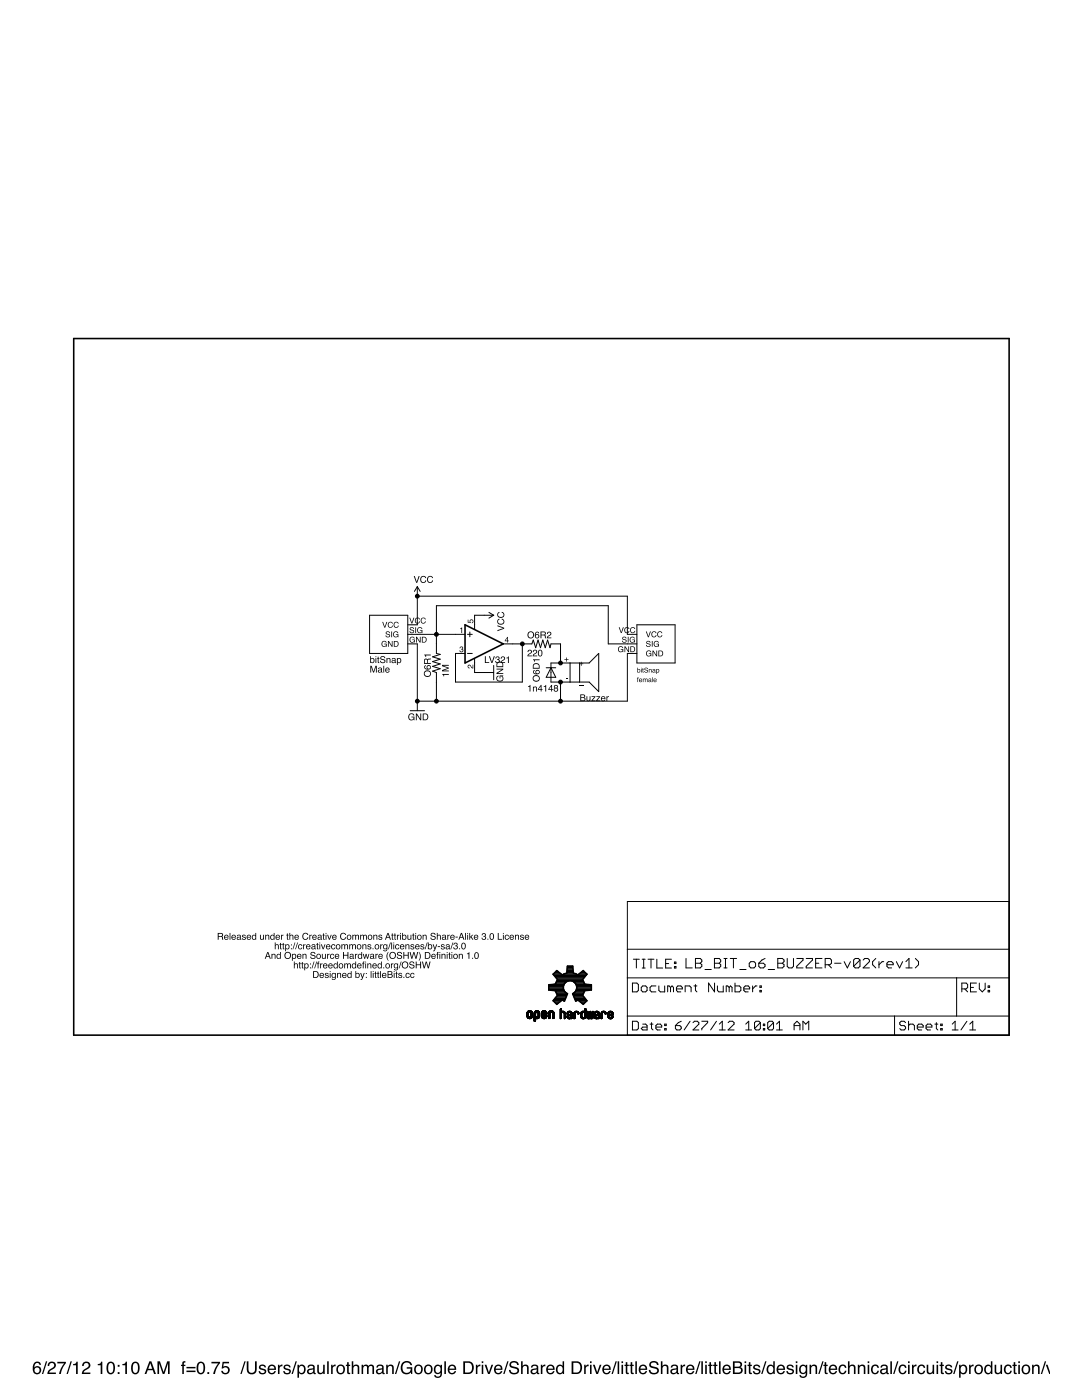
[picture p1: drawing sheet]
<svg xmlns="http://www.w3.org/2000/svg" width="216mm" height="279mm" viewBox="0 0 216 279" stroke-linecap="round" stroke-linejoin="round" font-family="sans-serif">
<g fill="#000">
<path d="M82.6 115h.2l.4 1.1 .3-1.1h.2l-.5 1.3h-.1zM84 115.1l.3-.1h.4l.3 .2v.2h-.1a.46 .46 0 0 0-.7-.1 .46 .46 0 0 0 0 .7 .46 .46 0 0 0 .6-.1l.2-.1a.65 .65 0 0 1-.9 .5 .65 .65 0 0 1-.2-1zM85.4 115.1l.3-.1h.4l.3 .2v.2h-.2a.46 .46 0 0 0-.7-.1 .46 .46 0 0 0 0 .7 .46 .46 0 0 0 .7-.1l.2-.1a.65 .65 0 0 1-.9 .5 .65 .65 0 0 1-.2-1z" fill-rule="evenodd"/>
<path d="M73.9 131h.1v.5a.44 .44 0 0 1 .6-.1 .44 .44 0 0 1 .1 .6l-.2 .3-.5-.1-.1 .1zM74.1 131.5a.34 .34 0 0 0-.1 .5 .34 .34 0 0 0 .5 .1 .34 .34 0 0 0 .1-.5 .34 .34 0 0 0-.5-.1zM74.9 131.3h.2v1h-.2zM74.9 131h.2v.2h-.2zM75.4 131.1h.1v.2h.2v.2h-.2v.6l.2 .2-.3-.1v-.7h-.2zM76 131l.4-.1a.44 .44 0 0 1 .5 .5h-.2a.31 .31 0 0 0-.3-.3 .31 .31 0 0 0-.3 .3v.1a.54 .54 0 0 1 .6 .1 .54 .54 0 0 1 0 .7l-.3 .1a.47 .47 0 0 1-.6-.5h.2a.36 .36 0 0 0 .4 .3 .36 .36 0 0 0 .3-.3v-.1a.56 .56 0 0 1-.6-.2 .56 .56 0 0 1-.1-.6zM77.1 131.3h.2v.2a.35 .35 0 0 1 .4-.2 .35 .35 0 0 1 .2 .4v.6h-.1v-.6a.24 .24 0 0 0-.3-.2 .24 .24 0 0 0-.2 .3v.5h-.2zM78.3 132v.1a.23 .23 0 0 0 .3 .1 .23 .23 0 0 0 .1-.4zM78.3 131.4l.4-.1 .2 .2 .2 .8-.3-.1a.33 .33 0 0 1-.6 .1 .33 .33 0 0 1 .2-.5l.4-.1a.22 .22 0 0 0-.2-.3 .22 .22 0 0 0-.3 .2h-.1zM79.5 131.5a.32 .32 0 0 0-.1 .5 .32 .32 0 0 0 .5-.2l-.1-.3zM79.2 131.3h.2v.2a.45 .45 0 0 1 .7 .3 .45 .45 0 0 1-.7 .4v.5h-.2z" fill-rule="evenodd"/>
<path d="M73.9 132.9h.3l.3 1.1 .4-1.1h.3v1.3h-.2v-1.1l-.4 1.1h-.2l-.3-1.1v1.1h-.2zM75.6 133.9v.1a.23 .23 0 0 0 .3 .1 .23 .23 0 0 0 .1-.3zM75.6 133.3l.4-.1 .2 .2 .1 .8-.2-.1a.33 .33 0 0 1-.6 .1 .33 .33 0 0 1 .2-.5l.3-.1a.22 .22 0 0 0-.2-.3 .22 .22 0 0 0-.2 .2h-.2zM76.5 132.9h.2v1.3h-.2zM77 133.4a.45 .45 0 0 1 .5-.1 .45 .45 0 0 1 .3 .5h-.8a.28 .28 0 0 0 .2 .3 .28 .28 0 0 0 .4-.2h.1v.1a.5 .5 0 0 1-.8 .1 .5 .5 0 0 1 .1-.7zM77.1 133.4l-.1 .2h.6l-.2-.2z" fill-rule="evenodd"/>
<path d="M76.3 124.1h.1l.4 1 .3-1h.2l-.4 1.2h-.2zM77.5 124.3l.6-.2 .3 .4-.3-.2a.42 .42 0 0 0-.6 .4 .42 .42 0 0 0 .7 .3l.2-.2a.56 .56 0 0 1-.9 .4 .56 .56 0 0 1 0-.9zM78.7 124.3l.6-.2 .2 .4-.2-.2a.42 .42 0 0 0-.6 .4 .42 .42 0 0 0 .6 .3l.3-.2a.56 .56 0 0 1-.9 .4 .56 .56 0 0 1 0-.9z" fill-rule="evenodd"/>
<path d="M76.3 128.1l.5-.2 .3 .2 .1 .2h-.2a.38 .38 0 0 0-.5-.2 .38 .38 0 0 0-.2 .4 .38 .38 0 0 0 .3 .5 .38 .38 0 0 0 .4-.4h-.3v-.1h.5v.6l-.2-.2a.58 .58 0 0 1-.8 0 .58 .58 0 0 1 .1-.8zM77.4 127.9h.2l.6 1v-1h.1v1.2h-.1l-.6-1v1h-.2zM78.7 128.1v.8h.4a.48 .48 0 0 0 .2-.6 .48 .48 0 0 0-.6-.2zM78.6 127.9h.4a.59 .59 0 0 1 .5 .6 .59 .59 0 0 1-.5 .6h-.4z" fill-rule="evenodd"/>
<path d="M77.1 126.1l.4-.1 .3 .2v.2h-.1a.27 .27 0 0 0-.3-.3 .27 .27 0 0 0-.3 .3h.1a.46 .46 0 0 1 .5 .2 .46 .46 0 0 1 0 .5l-.5 .1-.2-.2-.1-.2h.2a.3 .3 0 0 0 .3 .3 .3 .3 0 0 0 .3-.3l-.1-.1a.48 .48 0 0 1-.5-.1 .48 .48 0 0 1 0-.5zM78.1 126h.1v1.2h-.1zM78.6 126.2l.5-.2 .3 .2 .1 .2h-.2a.38 .38 0 0 0-.4-.3 .38 .38 0 0 0-.3 .5 .38 .38 0 0 0 .3 .5 .38 .38 0 0 0 .5-.4h-.4v-.1h.5v.6l-.1-.2a.58 .58 0 0 1-.9 0 .58 .58 0 0 1 .1-.8z" fill-rule="evenodd"/>
<path d="M81.7 123.3h.1l.4 1 .3-1h.2l-.4 1.1h-.2zM82.9 123.4l.6-.1 .3 .3-.3-.2a.42 .42 0 0 0-.6 .5 .42 .42 0 0 0 .7 .3l.2-.2a.56 .56 0 0 1-.8 .3 .56 .56 0 0 1-.1-.9zM84.1 123.4l.6-.1 .3 .3-.3-.2a.42 .42 0 0 0-.6 .5 .42 .42 0 0 0 .6 .3l.3-.2a.56 .56 0 0 1-.9 .3 .56 .56 0 0 1 0-.9z" fill-rule="evenodd"/>
<path d="M81.9 125.3l.4-.1 .3 .2v.1h-.1a.27 .27 0 0 0-.3-.2 .27 .27 0 0 0-.3 .3h.1a.46 .46 0 0 1 .5 .2 .46 .46 0 0 1 0 .5h-.5l-.3-.2v-.1h.2a.3 .3 0 0 0 .3 .2 .3 .3 0 0 0 .3-.2l-.1-.1a.48 .48 0 0 1-.5-.1 .48 .48 0 0 1 0-.5zM82.9 125.2h.1v1.1h-.1zM83.4 125.3l.5-.1 .3 .1 .1 .2h-.2a.38 .38 0 0 0-.5-.2 .38 .38 0 0 0-.2 .5 .38 .38 0 0 0 .3 .4 .38 .38 0 0 0 .4-.4h-.3v-.1h.5v.6l-.2-.1a.58 .58 0 0 1-.8 0 .58 .58 0 0 1 .1-.9z" fill-rule="evenodd"/>
<path d="M81.9 127.2l.5-.1 .3 .1v.2h-.1a.38 .38 0 0 0-.5-.2 .38 .38 0 0 0-.2 .5 .38 .38 0 0 0 .3 .4 .38 .38 0 0 0 .4-.3h-.3v-.2h.5v.6l-.2-.1a.58 .58 0 0 1-.8 0 .58 .58 0 0 1 .1-.9zM83 127.1h.2l.6 .9v-.9h.1v1.1h-.1l-.6-.9v.9h-.2zM84.3 127.2v.9h.4a.48 .48 0 0 0 .2-.6 .48 .48 0 0 0-.6-.3zM84.2 127.1h.4a.59 .59 0 0 1 .5 .6 .59 .59 0 0 1-.5 .5h-.4z" fill-rule="evenodd"/>
<path d="M84.6 134.4a.7 .7 0 0 1 1.4 0 .7 .7 0 0 1-1.4 0zM84.7 134.4a.55 .55 0 0 0 1.1 0 .55 .55 0 0 0-1.1 0zM84.8 132.8h.2l-.2 .5 .5 .2a.45 .45 0 0 1 .1-.7 .45 .45 0 0 1 .7 .3 .45 .45 0 0 1-.5 .5 .58 .58 0 0 1-.7 0 .58 .58 0 0 1-.1-.8zM85.3 133.2a.28 .28 0 0 0 .5 0 .28 .28 0 0 0-.5 0zM84.9 131.6l-.1 .7h.4v-.6zM84.8 131.5l.3-.1 .2 .2 .7-.2v.2l-.5 .1-.1 .2v.4h.6v.2h-1.4v-.8zM84.6 130.6h1.4v.2h-1v.3h-.1z" fill-rule="evenodd"/>
<path d="M88.2 134.5h1.4v.2h-1v.3h-.1zM88.2 132.7h1.4v.2h-1.2l1.2 .3v.2l-1.2 .4h1.2v.2h-1.4v-.3l1.1-.4-1.1-.3z" fill-rule="evenodd"/>
<path d="M91.8 129.2l.3-.2a.29 .29 0 0 1 .3 .2 .29 .29 0 0 1-.1 .3 .38 .38 0 0 1-.1 .7 .38 .38 0 0 1-.5-.4h.1a.23 .23 0 0 0 .4 .2 .23 .23 0 0 0 0-.4h-.2v-.1a.18 .18 0 0 0 .3-.2 .18 .18 0 0 0-.2-.2l-.3 .3h-.1z" fill-rule="evenodd"/>
<path d="M91.8 125.4l.4-.2v1.1h-.1v-.8h-.3z" fill-rule="evenodd"/>
<path d="M93.3 123.7h.2v.4l.3 .1a.39 .39 0 0 1 .2-.6 .39 .39 0 0 1 .5 .3 .39 .39 0 0 1-.4 .5v-.2a.25 .25 0 0 0 .2-.3 .25 .25 0 0 0-.4-.1 .25 .25 0 0 0 0 .4v.1h-.6z" fill-rule="evenodd"/>
<path d="M93.4 132.7a.66 .66 0 0 1 .8 .5l.1-.6h.1v.8l-.3-.1a.39 .39 0 0 0-.2-.4 .39 .39 0 0 0-.5 0l.3 .5-.4-.2z" fill-rule="evenodd"/>
<path d="M96.7 131h.2v1.2h.7v.1h-.9zM97.6 131h.2l.4 1.1 .3-1.1h.2l-.5 1.3h-.1zM98.9 131.2l.4-.2a.34 .34 0 0 1 .4 .2 .34 .34 0 0 1-.2 .4 .44 .44 0 0 1-.1 .8 .44 .44 0 0 1-.6-.5h.2a.27 .27 0 0 0 .4 .3 .27 .27 0 0 0 0-.5h-.2v-.1a.22 .22 0 0 0 .3-.2 .22 .22 0 0 0-.2-.3l-.3 .3h-.2zM100.1 131.1a.45 .45 0 0 1 .7 .2 .45 .45 0 0 1-.5 .6l-.2 .3h.7v.1h-.9l.1-.4a.46 .46 0 0 0 .5-.2 .46 .46 0 0 0 0-.5h-.3l-.1 .3h-.2zM101 131.3l.5-.3v1.3h-.1v-.9h-.4z" fill-rule="evenodd"/>
<path d="M99.2 135l.3-.2v.2a.48 .48 0 0 0-.1 .7 .48 .48 0 0 0 .7 0 .48 .48 0 0 0-.1-.7h-.2v.4h-.1v-.6h.7l-.2 .2a.68 .68 0 0 1 0 .9 .68 .68 0 0 1-1 0 .68 .68 0 0 1 0-.9zM99.1 133.4h1.3v.2l-1.1 .7h1.1v.2h-1.3v-.2l1.1-.7h-1.1zM99.4 132.3l-.2 .7h1.1v-.4a.55 .55 0 0 0-.9-.3zM99.3 132.2a.72 .72 0 0 1 1.1 .4v.5h-1.3v-.7z" fill-rule="evenodd"/>
<path d="M99.3 124.8l1.3 .5v.2l-1.3 .5v-.2l1.1-.4-1.1-.4zM99.4 123.6l.3-.1v.2a.46 .46 0 0 0-.1 .6 .46 .46 0 0 0 .7 .1 .46 .46 0 0 0-.1-.7l-.1-.2a.65 .65 0 0 1 .5 .9 .65 .65 0 0 1-1 .2l-.4-.4zM99.4 122.3l.3-.2v.2a.46 .46 0 0 0-.1 .7 .46 .46 0 0 0 .7 0 .46 .46 0 0 0-.1-.7l-.1-.2a.65 .65 0 0 1 .5 .9 .65 .65 0 0 1-1 .2l-.4-.3z" fill-rule="evenodd"/>
<path d="M101.2 127.3l-.3 .5h.3zM101.2 127.1h.2v.7h.1l-.1 .2v.2h-.2v-.2h-.5z" fill-rule="evenodd"/>
<path d="M105.4 129.7a.45 .45 0 0 1 .7 .3 .45 .45 0 0 1-.4 .6l-.3 .2h.7v.2h-.9l.2-.4a.46 .46 0 0 0 .4-.3 .46 .46 0 0 0 0-.5h-.2l-.2 .3h-.1zM106.5 129.7a.45 .45 0 0 1 .7 .3 .45 .45 0 0 1-.5 .6l-.2 .2h.7v.2h-.9l.1-.4a.46 .46 0 0 0 .5-.3 .46 .46 0 0 0 0-.5h-.3l-.1 .3h-.2zM107.5 129.8a.56 .56 0 0 1 .7 .1 .56 .56 0 0 1 0 .7 .46 .46 0 0 1-.6 .4 .46 .46 0 0 1-.3-.6zM107.7 129.8a.57 .57 0 0 0-.2 .6 .57 .57 0 0 0 .4 .4 .56 .56 0 0 0 .2-.5 .56 .56 0 0 0-.4-.5z" fill-rule="evenodd"/>
<path d="M105.4 137l.4-.3v1.3h-.1v-.9h-.3zM106.3 137h.2v.2a.35 .35 0 0 1 .4-.2 .35 .35 0 0 1 .2 .4v.6h-.1v-.6a.24 .24 0 0 0-.3-.2 .24 .24 0 0 0-.2 .3v.5h-.2zM107.9 136.9l-.4 .6h.4zM107.9 136.7h.2v.8h.2v.2h-.2v.3h-.2v-.3h-.6zM108.5 137l.5-.3v1.3h-.2v-.9h-.3zM110 136.9l-.4 .6h.4zM110 136.7h.2v.8h.1v.2h-.1v.3h-.2v-.3h-.6zM110.7 137.1a.22 .22 0 0 0 .4 0 .22 .22 0 0 0-.4 0zM110.7 137.7a.27 .27 0 0 0 .5 0 .27 .27 0 0 0-.5 0zM110.6 136.8a.38 .38 0 0 1 .6-.1 .38 .38 0 0 1 0 .6 .41 .41 0 0 1 0 .6 .41 .41 0 0 1-.6 0 .41 .41 0 0 1 .1-.6l-.2-.3z" fill-rule="evenodd"/>
<path d="M105.2 126.7a.7 .7 0 0 1 1.4 0 .7 .7 0 0 1-1.4 0zM105.4 126.7a.55 .55 0 0 0 1.1 0 .55 .55 0 0 0-1.1 0zM106.9 126.2l.5-.1 .2 .3-.5-.2-.2 .5a.45 .45 0 0 1 .7 .2 .45 .45 0 0 1-.3 .6 .45 .45 0 0 1-.6-.5zM106.9 127a.3 .3 0 0 0 .6 0 .3 .3 0 0 0-.6 0zM108 126.2v.5h.5a.23 .23 0 0 0 .2-.3 .23 .23 0 0 0-.2-.2zM107.9 126h.6a.37 .37 0 0 1 .4 .3 .37 .37 0 0 1-.2 .4l.3 .7h-.2l-.1-.5-.2-.1h-.5v.6h-.1zM109.3 126.1a.45 .45 0 0 1 .7 .3 .45 .45 0 0 1-.5 .6l-.2 .2h.7v.2h-.9l.2-.4a.46 .46 0 0 0 .4-.3 .46 .46 0 0 0 0-.5h-.3l-.1 .3h-.2z" fill-rule="evenodd"/>
<path d="M106.3 135.4a.7 .7 0 0 1 1.4 0 .7 .7 0 0 1-1.4 0zM106.5 135.4a.51 .51 0 0 0 1 0 .51 .51 0 0 0-1 0zM106.5 133.8l.2-.1-.2 .5 .5 .2a.45 .45 0 0 1 .1-.7 .45 .45 0 0 1 .7 .3 .45 .45 0 0 1-.5 .6 .58 .58 0 0 1-.7-.1 .58 .58 0 0 1-.1-.7zM107 134.1a.28 .28 0 0 0 .5 0 .28 .28 0 0 0-.5 0zM106.6 132.6l-.1 .7h1v-.3a.55 .55 0 0 0-.9-.4zM106.5 132.5a.72 .72 0 0 1 1.2 .4v.6h-1.4v-.8zM106.4 131.6h1.3v.2h-1v.3h-.1z" fill-rule="evenodd"/>
<path d="M113 131.2h.1v.4h.3v.1h-.3v.3h-.1v-.3h-.4v-.1h.4z" fill-rule="evenodd"/>
<path d="M113 135.3h.4v.2h-.4z" fill-rule="evenodd"/>
<path d="M115.5 136.8l.9 .1z" fill-rule="evenodd"/>
<path d="M115.9 132.1h.1v.3h.4v.1h-.4v.4h-.1v-.4h-.3v-.1h.3z" fill-rule="evenodd"/>
<path d="M116 138.7v.5h.3a.22 .22 0 0 0 .3-.3 .22 .22 0 0 0-.3-.2zM116 139.3v.5l.6-.1-.1-.4zM115.8 138.6h.8l.2 .3-.2 .3a.38 .38 0 0 1 .2 .5 .38 .38 0 0 1-.4 .2h-.6zM117 138.9h.2v.8l.2 .1 .2-.1 .1-.8h.1v1h-.1v-.1a.34 .34 0 0 1-.4 .1 .34 .34 0 0 1-.3-.3zM118 138.9h.8l-.6 .9h.6v.1h-.8l.6-.8h-.6zM119 138.9h.8l-.6 .9h.6v.1h-.9l.6-.8h-.5zM120 139.1a.45 .45 0 0 1 .6-.1 .45 .45 0 0 1 .2 .5h-.7a.28 .28 0 0 0 .2 .3 .28 .28 0 0 0 .3-.2h.2l-.1 .1a.5 .5 0 0 1-.7 .1 .5 .5 0 0 1 0-.7zM120.2 139.2l-.1 .2h.5l-.1-.3zM121 138.9h.2v.2l.3-.2v.2l-.3 .2v.6h-.2z" fill-rule="evenodd"/>
<path d="M123.5 125.2h.1l.4 1 .3-1h.2l-.4 1.1h-.2zM124.7 125.3l.6-.1 .3 .3-.3-.1a.42 .42 0 0 0-.6 .4 .42 .42 0 0 0 .7 .3l.2-.2a.56 .56 0 0 1-.9 .3 .56 .56 0 0 1 0-.9zM125.9 125.3l.6-.1 .2 .3-.2-.1a.42 .42 0 0 0-.6 .4 .42 .42 0 0 0 .6 .3l.3-.2a.56 .56 0 0 1-.9 .3 .56 .56 0 0 1 0-.9z" fill-rule="evenodd"/>
<path d="M123.5 129.1l.5-.1 .3 .1v.2h-.1a.38 .38 0 0 0-.5-.2 .38 .38 0 0 0-.2 .5 .38 .38 0 0 0 .3 .4 .38 .38 0 0 0 .4-.3h-.3v-.2h.5v.6l-.2-.1a.58 .58 0 0 1-.8 0 .58 .58 0 0 1 .1-.9zM124.6 129h.2l.6 .9v-.9h.1v1.1h-.2l-.5-.9v.9h-.2zM125.9 129.1v.9h.4a.48 .48 0 0 0 .2-.6 .48 .48 0 0 0-.6-.3zM125.8 129h.4a.59 .59 0 0 1 .5 .6 .59 .59 0 0 1-.5 .5h-.4z" fill-rule="evenodd"/>
<path d="M124.3 127.2l.4-.1 .3 .2v.1h-.1a.27 .27 0 0 0-.3-.2 .27 .27 0 0 0-.3 .3h.1a.46 .46 0 0 1 .5 .2 .46 .46 0 0 1 0 .5h-.5l-.3-.2v-.1h.2a.3 .3 0 0 0 .3 .2 .3 .3 0 0 0 .3-.2l-.1-.1a.48 .48 0 0 1-.5-.1 .48 .48 0 0 1 0-.5zM125.3 127.1h.1v1.1h-.1zM125.8 127.2l.5-.1 .3 .1 .1 .2h-.2a.38 .38 0 0 0-.5-.2 .38 .38 0 0 0-.2 .5 .38 .38 0 0 0 .3 .4 .38 .38 0 0 0 .4-.3h-.3v-.2h.5v.6l-.1-.1a.58 .58 0 0 1-.9 0 .58 .58 0 0 1 .1-.9z" fill-rule="evenodd"/>
<path d="M127.2 133.3h.1v.3a.32 .32 0 0 1 .5 .3 .32 .32 0 0 1-.5 .2l-.1 .1zM127.3 133.9a.23 .23 0 0 0 .4 0 .23 .23 0 0 0-.4 0zM127.9 133.5h.1v.7h-.1zM127.9 133.3l.1 .1zM128.2 133.3l.3 .2-.2 .1 .2 .6-.3-.1zM128.7 133.3h.4l.2 .1v.1h-.1a.22 .22 0 0 0-.3-.1 .22 .22 0 0 0-.2 .2h.1a.38 .38 0 0 1 .5 .3 .38 .38 0 0 1-.3 .4 .38 .38 0 0 1-.4-.4h.1a.25 .25 0 0 0 .2 .2 .25 .25 0 0 0 .3-.2h-.1a.4 .4 0 0 1-.4-.2 .4 .4 0 0 1 0-.4zM129.5 133.5l.1 .1a.25 .25 0 0 1 .3-.1 .25 .25 0 0 1 .1 .3v.4h-.1v-.5l-.1-.1-.2 .1v.5h-.1zM130.3 134a.15 .15 0 0 0 .2 .1 .15 .15 0 0 0 0-.2zM130.3 133.6h.4l.1 .6-.2-.1a.23 .23 0 0 1-.4 .1 .23 .23 0 0 1 .2-.4l.2-.1h-.4zM131 133.9a.25 .25 0 0 0 .5 0 .25 .25 0 0 0-.5 0zM130.9 133.5l.1 .1a.28 .28 0 0 1 .4-.1 .28 .28 0 0 1 .1 .4l-.1 .3-.3-.1v.4h-.2z" fill-rule="evenodd"/>
<path d="M127.2 135.2h.2l-.1 .9h-.1l-.1-.6zM127.6 135.5a.32 .32 0 0 1 .4 0 .32 .32 0 0 1 .1 .3h-.5a.26 .26 0 0 0 .2 .3 .26 .26 0 0 0 .3-.2v.1a.35 .35 0 0 1-.6 0 .35 .35 0 0 1 .1-.5zM127.7 135.6l-.1 .1h.4l-.1-.2zM128.3 135.4l.5 .1a.23 .23 0 0 1 .3-.1 .23 .23 0 0 1 .1 .3v.4h-.1l-.1-.6-.2 .1v.5h-.1v-.5l-.2-.1-.1 .6h-.1zM129.5 135.9a.15 .15 0 0 0 .2 .1 .15 .15 0 0 0 0-.2zM129.5 135.5h.4l.1 .6-.2-.1a.23 .23 0 0 1-.4 .1 .23 .23 0 0 1 .2-.4l.2-.1h-.4zM130.1 135.2h.1v.9h-.1zM130.5 135.5a.32 .32 0 0 1 .4 0 .32 .32 0 0 1 .1 .3h-.5a.26 .26 0 0 0 .2 .3 .26 .26 0 0 0 .3-.2v.1a.35 .35 0 0 1-.6 0 .35 .35 0 0 1 .1-.5zM130.6 135.6l-.1 .1h.4l-.1-.2z" fill-rule="evenodd"/>
<path d="M128.9 126h.1l.4 1 .3-1h.2l-.4 1.2h-.2zM130.1 126.2l.6-.2 .3 .4-.3-.2a.42 .42 0 0 0-.6 .4 .42 .42 0 0 0 .7 .3l.2-.1a.56 .56 0 0 1-.9 .3 .56 .56 0 0 1 0-.9zM131.3 126.2l.6-.2 .2 .4-.2-.2a.42 .42 0 0 0-.6 .4 .42 .42 0 0 0 .6 .3l.3-.1a.56 .56 0 0 1-.9 .3 .56 .56 0 0 1 0-.9z" fill-rule="evenodd"/>
<path d="M129.1 128l.4-.1 .3 .2v.2h-.2a.27 .27 0 0 0-.2-.3 .27 .27 0 0 0-.3 .3h.1a.46 .46 0 0 1 .5 .2 .46 .46 0 0 1 0 .5l-.5 .1-.3-.2v-.2h.2a.3 .3 0 0 0 .3 .3 .3 .3 0 0 0 .3-.3l-.1-.1a.48 .48 0 0 1-.5-.1 .48 .48 0 0 1 0-.5zM130.1 127.9h.1v1.2h-.1zM130.6 128.1l.5-.2 .3 .2 .1 .2h-.2a.38 .38 0 0 0-.5-.2 .38 .38 0 0 0-.2 .4 .38 .38 0 0 0 .3 .5 .38 .38 0 0 0 .4-.4h-.3v-.1h.5v.6l-.2-.2a.58 .58 0 0 1-.8 0 .58 .58 0 0 1 .1-.8z" fill-rule="evenodd"/>
<path d="M129.1 130l.5-.2 .3 .2v.2h-.1a.38 .38 0 0 0-.5-.2 .38 .38 0 0 0-.2 .4 .38 .38 0 0 0 .3 .5 .38 .38 0 0 0 .4-.4h-.3v-.1h.5v.6l-.2-.2a.58 .58 0 0 1-.8 0 .58 .58 0 0 1 .1-.8zM130.2 129.8h.2l.6 1v-1h.1v1.2h-.2l-.5-1v1h-.2zM131.5 130v.8h.4a.48 .48 0 0 0 .2-.6 .48 .48 0 0 0-.6-.2zM131.4 129.8h.4a.59 .59 0 0 1 .5 .6 .59 .59 0 0 1-.5 .6h-.4z" fill-rule="evenodd"/>
<path d="M81.6 142.5a.6 .6 0 0 1 1.1 .3h-.2a.48 .48 0 0 0-.7-.1 .48 .48 0 0 0 0 .7 .48 .48 0 0 0 .7 0v-.2h-.4v-.2h.6v.7l-.2-.1a.68 .68 0 0 1-1-.1 .68 .68 0 0 1 .1-1zM83 142.4h.2l.7 1.1v-1.1h.2v1.3h-.3l-.6-1.1v1.1h-.2zM84.5 142.5v1.1h.4a.53 .53 0 0 0 .4-.5 .53 .53 0 0 0-.4-.6zM84.3 142.4h.6a.68 .68 0 0 1 .6 .7 .68 .68 0 0 1-.6 .6h-.6z" fill-rule="evenodd"/>
<path d="M43.6 186.3v.5h.5a.23 .23 0 0 0 .2-.2 .23 .23 0 0 0-.2-.3zM43.4 186.2h.7a.37 .37 0 0 1 .4 .2 .37 .37 0 0 1-.2 .5l.3 .6h-.3v-.4l-.3-.1h-.4v.5h-.2zM44.8 186.7a.45 .45 0 0 1 .6-.1 .45 .45 0 0 1 .2 .5h-.7a.28 .28 0 0 0 .2 .3 .28 .28 0 0 0 .3-.2h.2l-.1 .2a.5 .5 0 0 1-.7 0 .5 .5 0 0 1 0-.7zM45 186.8l-.1 .2h.5l-.1-.3zM45.8 186.2h.2v1.3h-.2zM46.3 186.7a.45 .45 0 0 1 .6-.1 .45 .45 0 0 1 .2 .5h-.8a.28 .28 0 0 0 .3 .3 .28 .28 0 0 0 .3-.2h.2l-.1 .2a.5 .5 0 0 1-.7 0 .5 .5 0 0 1 0-.7zM46.4 186.8v.2h.5l-.1-.3zM47.4 187.2v.1a.23 .23 0 0 0 .3 .1 .23 .23 0 0 0 .1-.3zM47.4 186.6h.4l.2 .1 .2 .8-.3-.1a.33 .33 0 0 1-.6 .1 .33 .33 0 0 1 .2-.5l.4-.1a.22 .22 0 0 0-.2-.2 .22 .22 0 0 0-.3 .2h-.1zM48.4 186.6h.5l.1 .1-.1 .1-.3-.1-.1 .2a.35 .35 0 0 1 .5 .3 .35 .35 0 0 1-.3 .4l-.3-.1-.1-.3h.1a.24 .24 0 0 0 .3 .2 .24 .24 0 0 0 .2-.2 .41 .41 0 0 1-.5-.2 .41 .41 0 0 1 0-.4zM49.3 186.7a.45 .45 0 0 1 .6-.1 .45 .45 0 0 1 .2 .5h-.7a.28 .28 0 0 0 .2 .3 .28 .28 0 0 0 .3-.2h.2v.2a.5 .5 0 0 1-.8 0 .5 .5 0 0 1 0-.7zM49.5 186.8l-.1 .2h.5l-.1-.3zM50.5 186.8a.34 .34 0 0 0-.1 .5 .34 .34 0 0 0 .5 0 .34 .34 0 0 0 .1-.4 .34 .34 0 0 0-.5-.1zM50.4 186.7l.3-.2 .3 .2v-.5h.1v1.3h-.1v-.1a.47 .47 0 0 1-.7 0 .47 .47 0 0 1 .1-.7zM51.9 186.6h.1l.1 .7 .1 .1 .3-.1v-.7h.2v.9h-.2v-.1a.34 .34 0 0 1-.4 .2 .34 .34 0 0 1-.2-.4zM52.9 186.6h.2v.1a.35 .35 0 0 1 .4-.1 .35 .35 0 0 1 .2 .3v.6h-.1v-.6a.24 .24 0 0 0-.3-.2 .24 .24 0 0 0-.2 .3v.5h-.2zM54.2 186.8a.34 .34 0 0 0-.1 .5 .34 .34 0 0 0 .5 0 .34 .34 0 0 0 0-.4 .34 .34 0 0 0-.4-.1zM54 186.7l.3-.2 .3 .2v-.5h.2v1.3h-.2v-.1a.47 .47 0 0 1-.7 0 .47 .47 0 0 1 .1-.7zM55.1 186.7a.45 .45 0 0 1 .5-.1 .45 .45 0 0 1 .3 .5h-.8a.28 .28 0 0 0 .3 .3 .28 .28 0 0 0 .3-.2h.2l-.1 .2a.5 .5 0 0 1-.7 0 .5 .5 0 0 1 0-.7zM55.2 186.8v.2h.5l-.1-.3zM56.1 186.6h.1v.1l.4-.2v.2l-.3 .2-.1 .6h-.1zM57.3 186.3h.1v.3h.2v.1h-.2v.6l.2 .2-.3-.1v-.7h-.2zM57.7 186.2h.2v.5a.35 .35 0 0 1 .4-.1 .35 .35 0 0 1 .2 .3v.6h-.1v-.7l-.2-.1-.3 .2v.6h-.2zM58.9 186.7a.45 .45 0 0 1 .5-.1 .45 .45 0 0 1 .2 .5h-.7a.28 .28 0 0 0 .2 .3 .28 .28 0 0 0 .4-.2h.1v.2a.5 .5 0 0 1-.8 0 .5 .5 0 0 1 .1-.7zM59 186.8l-.1 .2h.6l-.2-.3zM60.5 186.4l.3-.2h.4l.3 .2v.2h-.2a.46 .46 0 0 0-.6-.1 .46 .46 0 0 0-.1 .7 .46 .46 0 0 0 .7 0l.2-.2a.65 .65 0 0 1-.9 .5 .65 .65 0 0 1-.2-1zM61.7 186.6h.2v.1l.3-.2v.2l-.3 .2v.6h-.2zM62.4 186.7a.45 .45 0 0 1 .6-.1 .45 .45 0 0 1 .2 .5h-.7a.28 .28 0 0 0 .2 .3 .28 .28 0 0 0 .3-.2h.2l-.1 .2a.5 .5 0 0 1-.7 0 .5 .5 0 0 1 0-.7zM62.6 186.8l-.1 .2h.5l-.1-.3zM63.5 187.2v.1a.23 .23 0 0 0 .3 .1 .23 .23 0 0 0 .1-.3zM63.5 186.6h.4l.2 .1 .2 .8-.3-.1a.33 .33 0 0 1-.5 .1 .33 .33 0 0 1 .2-.5l.3-.1a.22 .22 0 0 0-.2-.2 .22 .22 0 0 0-.2 .2h-.2zM64.5 186.3h.1v.3h.2v.1h-.2v.6l.2 .2-.3-.1v-.7h-.2zM65 186.6h.1v.9h-.1zM65 186.2h.1v.2h-.1zM65.3 186.6h.2l.2 .8 .3-.8h.2l-.4 .9h-.2zM66.4 186.7a.45 .45 0 0 1 .6-.1 .45 .45 0 0 1 .2 .5h-.7a.28 .28 0 0 0 .2 .3 .28 .28 0 0 0 .3-.2h.2l-.1 .2a.5 .5 0 0 1-.7 0 .5 .5 0 0 1 0-.7zM66.5 186.8v.2h.5l-.1-.3zM68 186.4l.3-.2h.4l.3 .2v.2h-.1a.46 .46 0 0 0-.7-.1 .46 .46 0 0 0 0 .7 .46 .46 0 0 0 .6 0l.3-.2a.65 .65 0 0 1-1 .5 .65 .65 0 0 1-.2-1zM69.4 187a.34 .34 0 0 0 .6 0 .34 .34 0 0 0-.6 0zM69.2 187.1a.5 .5 0 0 1 1 0 .5 .5 0 0 1-1 0zM70.3 186.6h.2v.1a.32 .32 0 0 1 .5 0 .33 .33 0 0 1 .4-.1 .33 .33 0 0 1 .2 .3v.6h-.1l-.1-.7-.1-.1-.2 .1v.7h-.2v-.7l-.3-.1-.1 .2v.6h-.2zM71.9 186.6h.1v.1a.32 .32 0 0 1 .6 0 .33 .33 0 0 1 .4-.1 .33 .33 0 0 1 .2 .3v.6h-.2v-.7l-.1-.1-.3 .1v.7h-.1l-.1-.7-.2-.1-.1 .2-.1 .6h-.1zM73.5 187a.35 .35 0 0 0 .7 0 .35 .35 0 0 0-.7 0zM73.4 187.1a.5 .5 0 0 1 1 0 .5 .5 0 0 1-1 0zM74.5 186.6h.1v.1a.35 .35 0 0 1 .5-.1 .35 .35 0 0 1 .2 .3v.6h-.2v-.6a.24 .24 0 0 0-.3-.2 .24 .24 0 0 0-.1 .3v.5h-.2zM75.6 186.6h.5l.1 .1-.1 .1-.3-.1-.1 .2a.35 .35 0 0 1 .5 .3 .35 .35 0 0 1-.3 .4l-.3-.1-.1-.3h.1a.24 .24 0 0 0 .3 .2 .24 .24 0 0 0 .2-.2 .41 .41 0 0 1-.4-.2 .41 .41 0 0 1-.1-.4zM77.4 186.4l-.2 .6h.4zM77.3 186.2h.2l.5 1.3h-.2l-.1-.4h-.6l-.1 .4h-.2zM78.2 186.3h.2v.3h.1v.1h-.1v.6l.1 .2-.3-.1v-.7h-.1zM78.7 186.3h.2v.3h.1v.1h-.1v.6l.1 .2-.3-.1v-.7h-.1zM79.2 186.6h.2v.1l.3-.2v.2l-.3 .2v.6h-.2zM79.8 186.6h.2v.9h-.2zM79.8 186.2h.2v.2h-.2zM80.2 186.2h.2v.5a.44 .44 0 0 1 .6-.1 .44 .44 0 0 1 .1 .6l-.2 .3-.5-.1-.2 .1zM80.5 186.8a.34 .34 0 0 0-.1 .4 .34 .34 0 0 0 .5 .1 .34 .34 0 0 0 0-.4 .34 .34 0 0 0-.4-.1zM81.3 186.6h.2v.7l.2 .1 .2-.1v-.7h.2v.9h-.2v-.1a.34 .34 0 0 1-.4 .2 .34 .34 0 0 1-.2-.4zM82.4 186.3h.1v.3h.2v.1h-.2v.6l.2 .2-.3-.1v-.7h-.2zM82.9 186.6h.1v.9h-.1zM82.9 186.2h.1v.2h-.1zM83.4 187a.35 .35 0 0 0 .7 0 .35 .35 0 0 0-.7 0zM83.2 187.1a.5 .5 0 0 1 1 0 .5 .5 0 0 1-1 0zM84.3 186.6h.2v.1a.35 .35 0 0 1 .4-.1 .35 .35 0 0 1 .2 .3v.6h-.1v-.6a.24 .24 0 0 0-.3-.2 .24 .24 0 0 0-.2 .3v.5h-.2zM86 186.3l.4-.1a.44 .44 0 0 1 .5 .4h-.2a.31 .31 0 0 0-.3-.3 .31 .31 0 0 0-.3 .3l.1 .1a.54 .54 0 0 1 .6 .2 .54 .54 0 0 1 0 .6l-.4 .1a.47 .47 0 0 1-.5-.5h.1a.36 .36 0 0 0 .4 .3 .36 .36 0 0 0 .4-.3l-.1-.1a.56 .56 0 0 1-.6-.1 .56 .56 0 0 1-.1-.6zM87.2 186.2h.1v.5a.35 .35 0 0 1 .4-.1 .35 .35 0 0 1 .3 .3v.6h-.2v-.7l-.2-.1-.3 .2v.6h-.1zM88.4 187.2l-.1 .1a.23 .23 0 0 0 .4 .1 .23 .23 0 0 0 0-.3zM88.3 186.6h.5l.2 .1 .1 .8-.3-.1a.33 .33 0 0 1-.5 .1 .33 .33 0 0 1 .2-.5l.3-.1a.22 .22 0 0 0-.2-.2 .22 .22 0 0 0-.2 .2h-.2zM89.3 186.6h.1v.1l.3-.2v.2l-.3 .2v.6h-.1zM90 186.7a.45 .45 0 0 1 .5-.1 .45 .45 0 0 1 .2 .5h-.7a.28 .28 0 0 0 .2 .3 .28 .28 0 0 0 .4-.2h.1v.2a.5 .5 0 0 1-.8 0 .5 .5 0 0 1 .1-.7zM90.1 186.8l-.1 .2h.6l-.2-.3zM90.9 186.9h.4v.2h-.4zM92.1 186.4l-.3 .6h.5zM92 186.2h.2l.5 1.3h-.2l-.2-.4h-.5l-.1 .4h-.2zM92.8 186.2h.2v1.3h-.2zM93.2 186.6h.2v.9h-.2zM93.2 186.2h.2v.2h-.2zM93.6 186.2h.2v.8l.4-.4h.2l-.3 .3 .4 .6h-.2l-.4-.5-.1 .5h-.2zM94.7 186.7a.45 .45 0 0 1 .5-.1 .45 .45 0 0 1 .2 .5h-.7a.28 .28 0 0 0 .2 .3 .28 .28 0 0 0 .4-.2h.1v.2a.5 .5 0 0 1-.8 0 .5 .5 0 0 1 .1-.7zM94.8 186.8l-.1 .2h.6l-.2-.3zM96.2 186.4l.3-.2a.34 .34 0 0 1 .4 .2 .34 .34 0 0 1-.1 .4 .44 .44 0 0 1-.1 .8 .44 .44 0 0 1-.6-.5h.2a.27 .27 0 0 0 .3 .3 .27 .27 0 0 0 0-.5h-.2l.1-.1a.22 .22 0 0 0 .3-.2 .22 .22 0 0 0-.2-.2l-.3 .3h-.2zM97.2 187.3h.2v.2h-.2zM97.8 186.4a.56 .56 0 0 1 .7 .1 .56 .56 0 0 1 0 .7 .46 .46 0 0 1-.6 .3 .46 .46 0 0 1-.2-.6zM98 186.4a.57 .57 0 0 0-.2 .6 .57 .57 0 0 0 .4 .4 .56 .56 0 0 0 .2-.6 .56 .56 0 0 0-.4-.4zM99.3 186.2h.2v1.2h.7v.1h-.9zM100.4 186.6h.1v.9h-.1zM100.4 186.2h.1v.2h-.1zM100.8 186.7l.5-.2 .2 .4-.1-.1a.3 .3 0 0 0-.4 0 .3 .3 0 0 0 0 .4 .3 .3 0 0 0 .4 .1l.1-.1a.48 .48 0 0 1-.7 .3 .48 .48 0 0 1 0-.8zM101.8 186.7a.45 .45 0 0 1 .5-.1 .45 .45 0 0 1 .3 .5h-.8a.28 .28 0 0 0 .2 .3 .28 .28 0 0 0 .4-.2h.1v.2a.5 .5 0 0 1-.8 0 .5 .5 0 0 1 .1-.7zM101.9 186.8l-.1 .2h.6l-.2-.3zM102.8 186.6h.1v.1a.35 .35 0 0 1 .4-.1 .35 .35 0 0 1 .3 .3v.6h-.2v-.6a.24 .24 0 0 0-.3-.2 .24 .24 0 0 0-.2 .3v.5h-.1zM103.9 186.6h.4l.2 .1-.1 .1-.4-.1v.2a.35 .35 0 0 1 .5 .3 .35 .35 0 0 1-.3 .4l-.4-.1-.1-.3h.2a.24 .24 0 0 0 .2 .2 .24 .24 0 0 0 .3-.2h-.1a.41 .41 0 0 1-.4-.2 .41 .41 0 0 1 0-.4zM104.8 186.7a.45 .45 0 0 1 .6-.1 .45 .45 0 0 1 .2 .5h-.7a.28 .28 0 0 0 .2 .3 .28 .28 0 0 0 .3-.2h.2l-.1 .2a.5 .5 0 0 1-.7 0 .5 .5 0 0 1 0-.7zM105 186.8l-.1 .2h.5l-.1-.3z" fill-rule="evenodd"/>
<path d="M53.4 190.2l-.2 .6h.4zM53.3 190h.2l.5 1.4h-.2l-.1-.5h-.5l-.2 .5h-.2zM54.2 190.4h.1v.1a.35 .35 0 0 1 .4-.1 .35 .35 0 0 1 .3 .3v.7h-.2v-.7a.24 .24 0 0 0-.3-.2 .24 .24 0 0 0-.2 .3v.6h-.1zM55.4 190.6a.34 .34 0 0 0-.1 .5 .34 .34 0 0 0 .5 0 .34 .34 0 0 0 .1-.4 .34 .34 0 0 0-.5-.1zM55.3 190.5l.3-.2 .3 .2v-.5h.1v1.4h-.1v-.2a.47 .47 0 0 1-.7 0 .47 .47 0 0 1 .1-.7zM56.7 190.7a.7 .7 0 0 1 1.4 0 .7 .7 0 0 1-1.4 0zM56.9 190.7a.55 .55 0 0 0 1.1 0 .55 .55 0 0 0-1.1 0zM58.5 190.5a.32 .32 0 0 0-.1 .6 .32 .32 0 0 0 .5-.2l-.1-.4zM58.2 190.4h.2v.1a.45 .45 0 0 1 .7 .4 .45 .45 0 0 1-.7 .3v.5h-.2zM59.4 190.5a.45 .45 0 0 1 .5-.1 .45 .45 0 0 1 .3 .5h-.8a.28 .28 0 0 0 .2 .3 .28 .28 0 0 0 .4-.2h.1v.2a.5 .5 0 0 1-.8 .1 .5 .5 0 0 1 .1-.8zM59.5 190.6l-.1 .2h.6l-.2-.3zM60.4 190.4h.1v.1a.35 .35 0 0 1 .4-.1 .35 .35 0 0 1 .3 .3v.7h-.2v-.7a.24 .24 0 0 0-.3-.2 .24 .24 0 0 0-.2 .3v.6h-.1zM62.1 190.1l.3-.1a.44 .44 0 0 1 .5 .4h-.1a.31 .31 0 0 0-.4-.3 .31 .31 0 0 0-.3 .3l.1 .1a.54 .54 0 0 1 .6 .2 .54 .54 0 0 1 0 .6l-.4 .1a.47 .47 0 0 1-.5-.5h.2a.36 .36 0 0 0 .3 .3 .36 .36 0 0 0 .4-.3l-.1-.1a.56 .56 0 0 1-.5-.1 .56 .56 0 0 1-.1-.6zM63.3 190.8a.35 .35 0 0 0 .7 0 .35 .35 0 0 0-.7 0zM63.1 190.9a.5 .5 0 0 1 1 0 .5 .5 0 0 1-1 0zM64.2 190.4h.2v.7l.2 .1 .2-.1 .1-.7h.1v1h-.1v-.2a.34 .34 0 0 1-.4 .2 .34 .34 0 0 1-.3-.4zM65.3 190.4h.1v.1l.4-.2v.2l-.3 .2-.1 .7h-.1zM66 190.5l.4-.1 .3 .3-.2-.1a.3 .3 0 0 0-.4 0 .3 .3 0 0 0 0 .5 .3 .3 0 0 0 .4 0l.2-.1a.48 .48 0 0 1-.8 .3 .48 .48 0 0 1 .1-.8zM66.9 190.5a.45 .45 0 0 1 .6-.1 .45 .45 0 0 1 .2 .5h-.7a.28 .28 0 0 0 .2 .3 .28 .28 0 0 0 .3-.2h.2l-.1 .2a.5 .5 0 0 1-.7 .1 .5 .5 0 0 1 0-.8zM67.1 190.6l-.1 .2h.5l-.1-.3zM68.4 190h.2v.6h.7v-.6h.2v1.4h-.2v-.7h-.7v.7h-.2zM69.9 191v.1a.23 .23 0 0 0 .3 .1 .23 .23 0 0 0 .1-.3zM69.9 190.4h.4l.2 .1 .2 .9-.3-.2a.33 .33 0 0 1-.6 .1 .33 .33 0 0 1 .2-.5l.4-.1a.22 .22 0 0 0-.2-.2 .22 .22 0 0 0-.3 .2h-.1zM70.8 190.4h.2v.1l.3-.2v.2l-.3 .2v.7h-.2zM71.6 190.6a.34 .34 0 0 0 0 .5 .34 .34 0 0 0 .4 0 .34 .34 0 0 0 .1-.4 .34 .34 0 0 0-.5-.1zM71.5 190.5l.3-.2 .3 .2v-.5h.2v1.4h-.2v-.2a.47 .47 0 0 1-.7 0 .47 .47 0 0 1 .1-.7zM72.4 190.4h.2l.2 .7 .2-.7h.1l.2 .7 .2-.7h.2l-.3 1h-.2l-.2-.8-.1 .8h-.2zM74 191v.1a.23 .23 0 0 0 .3 .1 .23 .23 0 0 0 .1-.3zM74 190.4h.4l.2 .1 .1 .9-.2-.2a.33 .33 0 0 1-.6 .1 .33 .33 0 0 1 .2-.5l.4-.1a.22 .22 0 0 0-.2-.2 .22 .22 0 0 0-.3 .2h-.1zM74.9 190.4h.2v.1l.3-.2v.2l-.3 .2v.7h-.2zM75.6 190.5a.45 .45 0 0 1 .6-.1 .45 .45 0 0 1 .2 .5h-.7a.28 .28 0 0 0 .2 .3 .28 .28 0 0 0 .3-.2h.2l-.1 .2a.5 .5 0 0 1-.7 .1 .5 .5 0 0 1 0-.8zM75.7 190.6v.2h.5l-.1-.3zM77.4 190h.1l-.2 1 .2 .7-.2-.2-.2-.6zM77.7 190.7a.7 .7 0 0 1 1.4 0 .7 .7 0 0 1-1.4 0zM77.9 190.7a.51 .51 0 0 0 1 0 .51 .51 0 0 0-1 0zM79.3 190.1l.4-.1a.44 .44 0 0 1 .5 .4h-.2a.31 .31 0 0 0-.3-.3 .31 .31 0 0 0-.3 .3l.1 .1a.54 .54 0 0 1 .6 .2 .54 .54 0 0 1 0 .6l-.4 .1a.47 .47 0 0 1-.5-.5h.1a.36 .36 0 0 0 .4 .3 .36 .36 0 0 0 .3-.3v-.1a.56 .56 0 0 1-.6-.1 .56 .56 0 0 1-.1-.6zM80.5 190h.2v.6h.7v-.6h.2v1.4h-.2v-.7h-.7v.7h-.2zM81.7 190h.2l.3 1.1 .3-1.1h.2l.3 1.1 .2-1.1h.2l-.3 1.4h-.2l-.3-1.2-.3 1.2h-.2zM83.5 190a1.11 1.11 0 0 1 0 1.7l.3-.8zM85 190.2v1h.3a.53 .53 0 0 0 .4-.5 .53 .53 0 0 0-.4-.5zM84.8 190h.5a.68 .68 0 0 1 .6 .7 .68 .68 0 0 1-.6 .7h-.5zM86.2 190.5a.45 .45 0 0 1 .5-.1 .45 .45 0 0 1 .2 .5h-.7a.28 .28 0 0 0 .2 .3 .28 .28 0 0 0 .4-.2h.1v.2a.5 .5 0 0 1-.8 .1 .5 .5 0 0 1 .1-.8zM86.3 190.6l-.1 .2h.6l-.2-.3zM87.2 190.1l.3-.1-.1 .2 .1 .3h-.1v.9h-.2v-.9h-.1zM87.7 190h.1v.2h-.1zM87.7 190.4h.1v1h-.1zM88.1 190.4h.2v.1a.35 .35 0 0 1 .4-.1 .35 .35 0 0 1 .2 .3v.7h-.2v-.7a.24 .24 0 0 0-.3-.2 .24 .24 0 0 0-.1 .3v.6h-.2zM89.1 190.4h.2v1h-.2zM89.1 190h.2v.2h-.2zM89.6 190.1h.2v.3h.1v.1h-.1v.6l.1 .3-.3-.2v-.7h-.1zM90.1 190.4h.2v1h-.2zM90.1 190h.2v.2h-.2zM90.6 190.8a.35 .35 0 0 0 .7 0 .35 .35 0 0 0-.7 0zM90.4 190.9a.5 .5 0 0 1 1 0 .5 .5 0 0 1-1 0zM91.5 190.4h.2v.1a.35 .35 0 0 1 .4-.1 .35 .35 0 0 1 .3 .3v.7h-.2v-.7a.24 .24 0 0 0-.3-.2 .24 .24 0 0 0-.2 .3v.6h-.2zM93.2 190.3l.5-.3v1.4h-.2v-1h-.3zM94.2 191.2h.2v.2h-.2zM94.8 190.2a.56 .56 0 0 1 .7 .1 .56 .56 0 0 1 0 .7 .46 .46 0 0 1-.6 .4 .46 .46 0 0 1-.3-.7zM95 190.2a.57 .57 0 0 0-.2 .6 .57 .57 0 0 0 .4 .4 .56 .56 0 0 0 .2-.6 .56 .56 0 0 0-.4-.4z" fill-rule="evenodd"/>
<path d="M54.8 188.1h.2v.5a.35 .35 0 0 1 .4-.1 .35 .35 0 0 1 .2 .3v.6h-.1v-.7l-.2-.1-.3 .2v.6h-.2zM55.9 188.2h.2v.3h.1v.1h-.1v.6l.1 .2-.3-.1v-.7h-.1zM56.4 188.2h.2v.3h.2v.1h-.2v.6l.2 .2-.4-.1v-.7h-.1zM57.2 188.6a.32 .32 0 0 0-.1 .6 .32 .32 0 0 0 .5-.3l-.1-.3zM56.9 188.5h.2v.1a.45 .45 0 0 1 .7 .4 .45 .45 0 0 1-.7 .3v.5h-.2zM58.1 188.5h.1v.2h-.1zM58.1 189.2h.1v.2h-.1zM58.8 188.1h.1l-.4 1.3h-.1zM59.3 188.1h.2l-.5 1.3h-.1zM59.6 188.6l.5-.1 .2 .3-.2-.1a.3 .3 0 0 0-.4 0 .3 .3 0 0 0 0 .4 .3 .3 0 0 0 .4 .1l.2-.1a.48 .48 0 0 1-.7 .3 .48 .48 0 0 1 0-.8zM60.5 188.5h.1v.1l.4-.2v.2l-.3 .2v.6h-.2zM61.2 188.6a.45 .45 0 0 1 .5-.1 .45 .45 0 0 1 .3 .5h-.8a.28 .28 0 0 0 .2 .3 .28 .28 0 0 0 .4-.2h.1v.2a.5 .5 0 0 1-.8 0 .5 .5 0 0 1 .1-.7zM61.3 188.7l-.1 .2h.6l-.2-.3zM62.3 189.1v.1a.23 .23 0 0 0 .3 .1 .23 .23 0 0 0 .1-.3zM62.3 188.5h.4l.2 .1 .1 .9-.2-.2a.33 .33 0 0 1-.6 .1 .33 .33 0 0 1 .2-.5l.4-.1a.22 .22 0 0 0-.2-.2 .22 .22 0 0 0-.3 .2h-.1zM63.2 188.2h.2v.3h.2v.1h-.2v.6l.2 .2-.4-.1v-.7h-.1zM63.7 188.5h.2v.9h-.2zM63.7 188.1h.2v.2h-.2zM64 188.5h.2l.3 .8 .3-.8h.1l-.3 .9h-.2zM65.2 188.6a.45 .45 0 0 1 .5-.1 .45 .45 0 0 1 .2 .5h-.7a.28 .28 0 0 0 .2 .3 .28 .28 0 0 0 .4-.2h.1v.2a.5 .5 0 0 1-.8 0 .5 .5 0 0 1 .1-.7zM65.3 188.7l-.1 .2h.6l-.2-.3zM66.2 188.6l.5-.1 .2 .3-.2-.1a.3 .3 0 0 0-.4 0 .3 .3 0 0 0 0 .4 .3 .3 0 0 0 .4 .1l.2-.1a.48 .48 0 0 1-.7 .3 .48 .48 0 0 1 0-.8zM67.2 188.9a.34 .34 0 0 0 .6 0 .34 .34 0 0 0-.6 0zM67 189a.5 .5 0 0 1 1 0 .5 .5 0 0 1-1 0zM68.1 188.5h.2v.1a.32 .32 0 0 1 .5 0 .33 .33 0 0 1 .4-.1 .33 .33 0 0 1 .2 .3v.6h-.1v-.7l-.2-.1-.2 .1v.7h-.2v-.7l-.3-.1-.1 .2v.6h-.2zM69.7 188.5h.2v.1a.32 .32 0 0 1 .5 0 .33 .33 0 0 1 .4-.1 .33 .33 0 0 1 .2 .3v.6h-.2v-.7l-.1-.1-.2 .1-.1 .7h-.1l-.1-.7-.2-.1-.1 .2v.6h-.2zM71.4 188.9a.34 .34 0 0 0 .6 0 .34 .34 0 0 0-.6 0zM71.2 189a.5 .5 0 0 1 1 0 .5 .5 0 0 1-1 0zM72.3 188.5h.2v.1a.35 .35 0 0 1 .4-.1 .35 .35 0 0 1 .2 .3v.6h-.2v-.6a.24 .24 0 0 0-.3-.2 .24 .24 0 0 0-.1 .3v.5h-.2zM73.4 188.5h.5l.2 .2h-.2l-.3-.1v.2a.35 .35 0 0 1 .4 .3 .35 .35 0 0 1-.3 .4l-.3-.1-.1-.3h.2a.24 .24 0 0 0 .2 .2 .24 .24 0 0 0 .2-.2 .41 .41 0 0 1-.4-.2 .41 .41 0 0 1-.1-.4zM74.3 189.2h.2v.2h-.2zM74.9 188.9a.35 .35 0 0 0 .7 0 .35 .35 0 0 0-.7 0zM74.8 189a.5 .5 0 0 1 1 0 .5 .5 0 0 1-1 0zM75.9 188.5h.1v.1l.4-.2v.2l-.3 .2-.1 .6h-.1zM76.6 188.6l.2-.2 .3 .2 .2-.1v.9a.43 .43 0 0 1-.3 .5 .43 .43 0 0 1-.5-.3l.5 .1 .1-.4a.47 .47 0 0 1-.7 0 .47 .47 0 0 1 .2-.7zM76.7 188.6a.33 .33 0 0 0-.1 .5 .33 .33 0 0 0 .5 .1v-.5zM77.8 188.1h.2l-.4 1.3h-.2zM78.1 188.1h.1v1.3h-.1zM78.5 188.5h.2v.9h-.2zM78.5 188.1h.2v.2h-.2zM79 188.6l.4-.1 .3 .3-.2-.1a.3 .3 0 0 0-.4 0 .3 .3 0 0 0 0 .4 .3 .3 0 0 0 .4 .1l.2-.1a.48 .48 0 0 1-.8 .3 .48 .48 0 0 1 .1-.8zM79.9 188.6a.45 .45 0 0 1 .6-.1 .45 .45 0 0 1 .2 .5h-.7a.28 .28 0 0 0 .2 .3 .28 .28 0 0 0 .3-.2h.2l-.1 .2a.5 .5 0 0 1-.7 0 .5 .5 0 0 1 0-.7zM80.1 188.7l-.1 .2h.5l-.1-.3zM80.9 188.5h.1v.1a.35 .35 0 0 1 .5-.1 .35 .35 0 0 1 .2 .3v.6h-.2v-.6a.24 .24 0 0 0-.3-.2 .24 .24 0 0 0-.1 .3v.5h-.2zM82 188.5h.5l.1 .2h-.1l-.3-.1-.1 .2a.35 .35 0 0 1 .5 .3 .35 .35 0 0 1-.3 .4l-.3-.1-.1-.3h.1a.24 .24 0 0 0 .3 .2 .24 .24 0 0 0 .2-.2 .41 .41 0 0 1-.4-.2 .41 .41 0 0 1-.1-.4zM83 188.6a.45 .45 0 0 1 .5-.1 .45 .45 0 0 1 .2 .5h-.7a.28 .28 0 0 0 .2 .3 .28 .28 0 0 0 .3-.2h.2v.2a.5 .5 0 0 1-.8 0 .5 .5 0 0 1 .1-.7zM83.1 188.7l-.1 .2h.6l-.2-.3zM84 188.5h.5l.1 .2h-.1l-.3-.1-.1 .2a.35 .35 0 0 1 .5 .3 .35 .35 0 0 1-.3 .4l-.3-.1-.1-.3h.1a.24 .24 0 0 0 .3 .2 .24 .24 0 0 0 .2-.2 .41 .41 0 0 1-.4-.2 .41 .41 0 0 1-.1-.4zM85.2 188.1h.1l-.4 1.3h-.2zM85.4 188.1h.1v.5a.44 .44 0 0 1 .7-.1 .44 .44 0 0 1 0 .6l-.2 .3-.5-.1-.1 .1zM85.6 188.7a.34 .34 0 0 0-.1 .4 .34 .34 0 0 0 .5 .1 .34 .34 0 0 0 .1-.4 .34 .34 0 0 0-.5-.1zM86.3 188.5h.2l.3 .8 .3-.8h.1l-.1 .4a.88 .88 0 0 1-.6 .9l-.1-.1h.2l.1-.2zM87.3 188.8h.5v.2h-.5zM88.1 188.5h.4l.2 .2h-.1l-.3-.1-.1 .2a.35 .35 0 0 1 .5 .3 .35 .35 0 0 1-.3 .4l-.4-.1-.1-.3h.2a.24 .24 0 0 0 .3 .2 .24 .24 0 0 0 .2-.2h-.1a.41 .41 0 0 1-.4-.2 .41 .41 0 0 1 0-.4zM89.1 189.1v.1a.23 .23 0 0 0 .3 .1 .23 .23 0 0 0 .1-.3zM89.1 188.5h.4l.2 .1 .1 .9-.2-.2a.33 .33 0 0 1-.6 .1 .33 .33 0 0 1 .2-.5l.4-.1a.22 .22 0 0 0-.2-.2 .22 .22 0 0 0-.3 .2h-.1zM90.3 188.1h.1l-.4 1.3h-.1zM90.5 188.3l.4-.2a.34 .34 0 0 1 .4 .2 .34 .34 0 0 1-.2 .4 .44 .44 0 0 1 0 .8 .44 .44 0 0 1-.7-.5h.2a.27 .27 0 0 0 .4 .3 .27 .27 0 0 0 0-.4l-.2-.1v-.1a.22 .22 0 0 0 .3-.2 .22 .22 0 0 0-.2-.2l-.3 .3h-.1zM91.6 189.2h.2v.2h-.2zM92.2 188.3a.56 .56 0 0 1 .7 .1 .56 .56 0 0 1 0 .7 .46 .46 0 0 1-.6 .4 .46 .46 0 0 1-.3-.7zM92.4 188.3a.57 .57 0 0 0-.2 .6 .57 .57 0 0 0 .4 .4 .56 .56 0 0 0 .2-.6 .56 .56 0 0 0-.4-.4z" fill-rule="evenodd"/>
<path d="M58.6 191.9h.2v.5a.35 .35 0 0 1 .4-.1 .35 .35 0 0 1 .2 .3v.7h-.1v-.8l-.2-.1-.3 .2v.7h-.2zM59.7 192h.2v.3h.1v.1h-.1v.6l.1 .3-.3-.2v-.7h-.1zM60.2 192h.2v.3h.2v.1h-.2v.6l.2 .3-.3-.2-.1-.7h-.1zM61 192.4a.32 .32 0 0 0-.1 .6 .32 .32 0 0 0 .5-.2l-.1-.4zM60.7 192.3h.2v.1a.45 .45 0 0 1 .7 .4 .45 .45 0 0 1-.7 .3v.5h-.2zM61.9 192.3h.2v.2h-.2zM61.9 193.1h.2v.2h-.2zM62.6 191.9h.1l-.4 1.4h-.1zM63.1 191.9h.2l-.5 1.4h-.1zM63.4 192l.3-.1-.1 .2 .1 .3h-.1v.9h-.2v-.9h-.1zM63.9 192.3h.1v.1l.4-.1v.1l-.3 .2-.1 .7h-.1zM64.6 192.4a.45 .45 0 0 1 .5-.1 .45 .45 0 0 1 .2 .5h-.7a.28 .28 0 0 0 .2 .3 .28 .28 0 0 0 .4-.2h.1v.2a.5 .5 0 0 1-.8 .1 .5 .5 0 0 1 .1-.8zM64.7 192.5l-.1 .2h.6l-.2-.3zM65.6 192.4a.45 .45 0 0 1 .6-.1 .45 .45 0 0 1 .2 .5h-.7a.28 .28 0 0 0 .2 .3 .28 .28 0 0 0 .3-.2h.2l-.1 .2a.5 .5 0 0 1-.7 .1 .5 .5 0 0 1 0-.8zM65.8 192.5l-.1 .2h.5l-.1-.3zM66.8 192.5a.34 .34 0 0 0-.1 .5 .34 .34 0 0 0 .5 0 .34 .34 0 0 0 .1-.4 .34 .34 0 0 0-.5-.1zM66.6 192.4l.3-.1 .3 .1v-.5h.2v1.4h-.2v-.2a.47 .47 0 0 1-.7 0 .47 .47 0 0 1 .1-.7zM67.7 192.7a.35 .35 0 0 0 .7 0 .35 .35 0 0 0-.7 0zM67.6 192.8a.5 .5 0 0 1 1 0 .5 .5 0 0 1-1 0zM68.7 192.3h.2v.1a.32 .32 0 0 1 .5 0 .33 .33 0 0 1 .4-.1 .33 .33 0 0 1 .2 .3v.7h-.2v-.8l-.1-.1-.2 .2-.1 .7h-.1l-.1-.8-.2-.1-.1 .2v.7h-.2zM70.4 192.5a.34 .34 0 0 0 0 .5 .34 .34 0 0 0 .4 0 .34 .34 0 0 0 .1-.4 .34 .34 0 0 0-.5-.1zM70.3 192.4l.3-.1 .3 .1v-.5h.2v1.4h-.2v-.2a.47 .47 0 0 1-.7 0 .47 .47 0 0 1 .1-.7zM71.4 192.4a.45 .45 0 0 1 .5-.1 .45 .45 0 0 1 .2 .5h-.7a.28 .28 0 0 0 .2 .3 .28 .28 0 0 0 .4-.2h.1v.2a.5 .5 0 0 1-.8 .1 .5 .5 0 0 1 .1-.8zM71.5 192.5l-.1 .2h.6l-.2-.3zM72.4 192l.3-.1-.1 .2 .1 .3h-.1v.9h-.2v-.9h-.1zM72.9 191.9h.1v.2h-.1zM72.9 192.3h.1v1h-.1zM73.3 192.3h.2v.1a.35 .35 0 0 1 .4-.1 .35 .35 0 0 1 .2 .3v.7h-.2v-.7a.24 .24 0 0 0-.3-.2 .24 .24 0 0 0-.1 .3v.6h-.2zM74.4 192.4a.45 .45 0 0 1 .6-.1 .45 .45 0 0 1 .2 .5h-.7a.28 .28 0 0 0 .2 .3 .28 .28 0 0 0 .3-.2h.2l-.1 .2a.5 .5 0 0 1-.7 .1 .5 .5 0 0 1 0-.8zM74.5 192.5v.2h.5l-.1-.3zM75.6 192.5a.34 .34 0 0 0-.1 .5 .34 .34 0 0 0 .5 0 .34 .34 0 0 0 0-.4 .34 .34 0 0 0-.4-.1zM75.4 192.4l.3-.1 .3 .1v-.5h.2v1.4h-.2v-.2a.47 .47 0 0 1-.7 0 .47 .47 0 0 1 .1-.7zM76.5 193.1h.2v.2h-.2zM77.1 192.7a.34 .34 0 0 0 .6 0 .34 .34 0 0 0-.6 0zM76.9 192.8a.5 .5 0 0 1 1 0 .5 .5 0 0 1-1 0zM78 192.3h.2v.1l.3-.1v.1l-.3 .2v.7h-.2zM78.7 192.4l.3-.1 .3 .1 .1-.1v.9a.43 .43 0 0 1-.3 .5 .43 .43 0 0 1-.5-.3l.5 .1 .2-.4a.47 .47 0 0 1-.7 0 .47 .47 0 0 1 .1-.7zM78.9 192.4a.33 .33 0 0 0-.2 .5 .33 .33 0 0 0 .5 .1v-.5zM80 191.9h.1l-.4 1.4h-.1zM80.1 192.6a.7 .7 0 0 1 1.4 0 .7 .7 0 0 1-1.4 0zM80.3 192.6a.55 .55 0 0 0 1.1 0 .55 .55 0 0 0-1.1 0zM81.8 192l.4-.1a.44 .44 0 0 1 .5 .4h-.2a.31 .31 0 0 0-.3-.3 .31 .31 0 0 0-.3 .3v.1a.54 .54 0 0 1 .6 .2 .54 .54 0 0 1 .1 .6l-.4 .1a.47 .47 0 0 1-.6-.5h.2a.36 .36 0 0 0 .4 .3 .36 .36 0 0 0 .3-.3 .56 .56 0 0 1-.6-.2 .56 .56 0 0 1-.1-.6zM83 191.9h.1v.6h.7v-.6h.2v1.4h-.2v-.7h-.7v.7h-.1zM84.2 191.9h.2l.3 1.1 .3-1.1h.2l.3 1.1 .2-1.1h.2l-.3 1.4h-.2l-.3-1.2-.4 1.2h-.1z" fill-rule="evenodd"/>
<path d="M62.7 194v1h.3a.53 .53 0 0 0 .4-.5 .53 .53 0 0 0-.4-.5zM62.5 193.8h.5a.68 .68 0 0 1 .6 .7 .68 .68 0 0 1-.6 .7h-.5zM63.9 194.3a.45 .45 0 0 1 .5-.1 .45 .45 0 0 1 .3 .5h-.8a.28 .28 0 0 0 .2 .3 .28 .28 0 0 0 .4-.1h.1v.1a.5 .5 0 0 1-.8 .1 .5 .5 0 0 1 .1-.8zM64 194.4l-.1 .2h.6l-.2-.3zM64.9 194.2h.5l.2 .2-.2 .1-.3-.2v.2a.35 .35 0 0 1 .4 .3 .35 .35 0 0 1-.3 .4l-.3-.1-.1-.2h.2a.24 .24 0 0 0 .2 .2 .24 .24 0 0 0 .2-.3 .41 .41 0 0 1-.4-.1 .41 .41 0 0 1-.1-.5zM65.8 194.2h.2v1h-.2zM65.8 193.8h.2v.2h-.2zM66.3 194.3l.3-.1 .3 .1 .1-.1v.9a.43 .43 0 0 1-.3 .5 .43 .43 0 0 1-.5-.3l.5 .1 .2-.4a.47 .47 0 0 1-.7 0 .47 .47 0 0 1 .1-.7zM66.4 194.3a.33 .33 0 0 0-.1 .5 .33 .33 0 0 0 .5 .1v-.5zM67.3 194.2h.1v.1a.35 .35 0 0 1 .4-.1 .35 .35 0 0 1 .3 .3v.7h-.2v-.7a.24 .24 0 0 0-.3-.2 .24 .24 0 0 0-.2 .3v.6h-.1zM68.4 194.3a.45 .45 0 0 1 .5-.1 .45 .45 0 0 1 .3 .5h-.8a.28 .28 0 0 0 .2 .3 .28 .28 0 0 0 .4-.1h.1v.1a.5 .5 0 0 1-.8 .1 .5 .5 0 0 1 .1-.8zM68.5 194.4l-.1 .2h.6l-.2-.3zM69.5 194.4a.34 .34 0 0 0 0 .5 .34 .34 0 0 0 .4 .1 .34 .34 0 0 0 .1-.5 .34 .34 0 0 0-.5-.1zM69.4 194.3l.3-.1 .3 .1v-.5h.2v1.4h-.2v-.2a.47 .47 0 0 1-.7 0 .47 .47 0 0 1 .1-.7zM70.9 193.8h.2v.5a.44 .44 0 0 1 .6 0 .44 .44 0 0 1 .1 .6l-.3 .3-.4-.2-.2 .2zM71.2 194.4a.34 .34 0 0 0-.1 .5 .34 .34 0 0 0 .4 0 .34 .34 0 0 0 .1-.4 .34 .34 0 0 0-.4-.1zM71.9 194.2h.2l.2 .8 .3-.8h.2l-.2 .4a.88 .88 0 0 1-.6 1v-.2h.1l.1-.2zM73 194.2h.2v.2h-.2zM73 195h.2v.2h-.2zM74 193.8h.1v1.4h-.1zM74.4 194.2h.1v1h-.1zM74.4 193.8h.1v.2h-.1zM74.8 193.9h.2v.3h.2v.1h-.2v.7l.2 .2-.4-.2v-.7h-.1zM75.4 193.9h.1v.3h.2v.1h-.2v.7l.2 .2-.3-.2v-.7h-.2zM75.8 193.8h.2v1.4h-.2zM76.3 194.3a.45 .45 0 0 1 .6-.1 .45 .45 0 0 1 .2 .5h-.7a.28 .28 0 0 0 .2 .3 .28 .28 0 0 0 .3-.1h.2v.1a.5 .5 0 0 1-.8 .1 .5 .5 0 0 1 0-.8zM76.5 194.4l-.1 .2h.5l-.1-.3zM77.5 194v.4h.3a.22 .22 0 0 0 .3-.2 .22 .22 0 0 0-.3-.2zM77.5 194.5v.5l.6-.1v-.3zM77.3 193.8h.8l.2 .3-.2 .3a.38 .38 0 0 1 .3 .5 .38 .38 0 0 1-.5 .3h-.6zM78.6 194.2h.1v1h-.1zM78.6 193.8h.1v.2h-.1zM79 193.9h.2v.3h.1v.1h-.1v.7l.1 .2-.3-.2v-.7h-.1zM79.6 194.2h.4l.2 .2-.1 .1-.3-.2-.1 .2a.35 .35 0 0 1 .5 .3 .35 .35 0 0 1-.3 .4l-.4-.1-.1-.2h.2a.24 .24 0 0 0 .3 .2 .24 .24 0 0 0 .2-.3h-.1a.41 .41 0 0 1-.4-.1 .41 .41 0 0 1 0-.5zM80.5 195h.2v.2h-.2zM81 194.3l.5-.1 .3 .3-.2-.1a.3 .3 0 0 0-.4 .1 .3 .3 0 0 0 0 .4 .3 .3 0 0 0 .4 0l.2-.1a.48 .48 0 0 1-.8 .3 .48 .48 0 0 1 0-.8zM82 194.3l.4-.1 .3 .3-.2-.1a.3 .3 0 0 0-.4 .1 .3 .3 0 0 0 0 .4 .3 .3 0 0 0 .4 0l.2-.1a.48 .48 0 0 1-.8 .3 .48 .48 0 0 1 .1-.8z" fill-rule="evenodd"/>
<path d="M6.9 271.9a.73 .73 0 0 1 .8-.2 .73 .73 0 0 1 .5 .7h-.3a.51 .51 0 0 0-.7-.4 .51 .51 0 0 0-.3 .7l-.1 .2a.82 .82 0 0 1 1.3 .2 .82 .82 0 0 1-.3 1.2 .82 .82 0 0 1-1.2-.5v-1.2zM6.9 273.4a.53 .53 0 0 0 1 0 .53 .53 0 0 0-1 0zM9.2 271.7h.2l-.8 2.5h-.2zM9.8 271.9a.81 .81 0 0 1 1.3 .2 .81 .81 0 0 1-.6 1.2l-.5 .3-.2 .3h1.3v.3h-1.6a1.39 1.39 0 0 1 1.1-1.3 .5 .5 0 0 0 .2-.6 .5 .5 0 0 0-.7-.3 .5 .5 0 0 0-.3 .6h-.3zM11.4 271.8h1.8v.3l-.8 1.2-.3 .9h-.3l.2-.7 .8-1.4h-1.4zM14.1 271.7h.2l-.8 2.5h-.2zM14.6 272.2l.5-.1 .2-.3h.2v2.4h-.3v-1.7h-.6zM16.7 271.9a.81 .81 0 0 1 1.2 .2 .81 .81 0 0 1-.5 1.2l-.5 .3-.2 .3h1.3v.3h-1.7a1.39 1.39 0 0 1 1.1-1.3 .5 .5 0 0 0 .2-.6 .5 .5 0 0 0-.6-.3 .5 .5 0 0 0-.3 .6h-.3zM19.5 272.2l.5-.1 .2-.3h.2v2.4h-.3v-1.7h-.6zM21.6 271.9a.91 .91 0 0 1 1.1 .1 .91 .91 0 0 1 .2 1 .9 .9 0 0 1-.3 1.1 .9 .9 0 0 1-1.2-.2 1.91 1.91 0 0 1 .2-2zM21.8 272.1a1.65 1.65 0 0 0 .1 1.9h.3a1.49 1.49 0 0 0 .1-1.9zM23.5 272.4h.4v.4h-.4zM23.5 273.8h.4v.4h-.4zM24.4 272.2l.5-.1 .2-.3h.2v2.4h-.3v-1.7h-.6zM26.6 271.9a.91 .91 0 0 1 1 .1 .91 .91 0 0 1 .3 1 .9 .9 0 0 1-.4 1.1 .9 .9 0 0 1-1.2-.2 1.91 1.91 0 0 1 .3-2zM26.7 272.1a1.65 1.65 0 0 0 .1 1.9h.3a1.49 1.49 0 0 0 .1-1.9zM30 272.1l-.4 1.1h.8zM29.8 271.7h.4l.9 2.5h-.4l-.2-.7h-1l-.3 .7h-.3zM31.4 271.7h.5l.7 2.1 .8-2.1h.4v2.5h-.3v-2.1l-.7 2.1h-.3l-.8-2.1v2.1h-.3zM36.4 271.8l.6-.2v.3h-.2l-.1 .2v.3h.3v.2h-.3v1.6h-.3v-1.6h-.3v-.2h.3zM37.2 272.8h1.8v.3h-1.8zM37.2 273.5h1.8v.3h-1.8zM39.6 271.9a.91 .91 0 0 1 1.1 .1 .91 .91 0 0 1 .2 1 .9 .9 0 0 1-.3 1.1 .9 .9 0 0 1-1.2-.2 1.91 1.91 0 0 1 .2-2zM39.8 272.1a1.65 1.65 0 0 0 .1 1.9h.3a1.49 1.49 0 0 0 .1-1.9zM41.4 273.8h.3v.4h-.3zM42.2 271.8h1.7v.3l-.7 1.2-.3 .9h-.4l.2-.7 .9-1.4h-1.4zM44.4 271.8h1.3v.3h-1l-.2 .7a.85 .85 0 0 1 1.3 .4 .85 .85 0 0 1-.6 1.1 .85 .85 0 0 1-1.1-.7h.4a.55 .55 0 0 0 .8 .3 .55 .55 0 0 0 .1-.9 .55 .55 0 0 0-.9 .1h-.3zM48.8 271.7h.2l-.8 2.5h-.2zM49.2 271.7h.4v1.5a.65 .65 0 0 0 .6 .8 .65 .65 0 0 0 .7-.8v-1.5h.3v1.4a1.01 1.01 0 0 1-1 1.2 1.01 1.01 0 0 1-1-1.2zM51.8 272.5a.74 .74 0 0 1 1.3 .4h-.3a.39 .39 0 0 0-.4-.3 .39 .39 0 0 0-.4 .3l.2 .2a.79 .79 0 0 1 .9 .7 .8 .8 0 0 1-.8 .5 .8 .8 0 0 1-.7-.7h.3a.45 .45 0 0 0 .5 .4 .45 .45 0 0 0 .4-.4l-.1-.1a.93 .93 0 0 1-1-.8zM53.6 272.6a.85 .85 0 0 1 1.1-.2 .85 .85 0 0 1 .4 1h-1.4a.53 .53 0 0 0 .4 .6 .53 .53 0 0 0 .6-.4h.3a.9 .9 0 0 1-1.2 .6 .9 .9 0 0 1-.3-1.4zM53.9 272.7l-.2 .4h1.1l-.1-.3-.3-.2zM55.5 272.4h.3v.3l.3-.3 .3-.1v.4a.5 .5 0 0 0-.6 .5v1h-.3zM56.8 272.5a.74 .74 0 0 1 1.2 .4h-.3a.39 .39 0 0 0-.4-.3 .39 .39 0 0 0-.4 .3l.2 .2a.79 .79 0 0 1 .9 .7 .8 .8 0 0 1-.8 .5 .8 .8 0 0 1-.7-.7h.3a.45 .45 0 0 0 .5 .4 .45 .45 0 0 0 .4-.4l-.1-.1a.93 .93 0 0 1-1-.8zM59 271.7h.2l-.8 2.5h-.2zM59.8 272.7a.71 .71 0 0 0-.1 .8 .71 .71 0 0 0 .7 .5 .72 .72 0 0 0 .3-.9 .72 .72 0 0 0-.7-.5zM59.4 272.4h.3v.2a.75 .75 0 0 1 .9-.2 .75 .75 0 0 1 .4 .8 .78 .78 0 0 1-.4 1 .78 .78 0 0 1-.9-.2v1h-.3zM61.6 273.6a.44 .44 0 0 0 .6 .4 .44 .44 0 0 0 .2-.7zM61.5 272.6a.8 .8 0 0 1 1.3 .2v1.1l.2 .1v.2h-.3l-.2-.2a.63 .63 0 0 1-.9 .3 .63 .63 0 0 1-.2-1l1.1-.3a.42 .42 0 0 0-.4-.4 .42 .42 0 0 0-.5 .3h-.2zM63.3 272.4h.3v1.2a.42 .42 0 0 0 .5 .4 .42 .42 0 0 0 .4-.5v-1.1h.3v1.8h-.3v-.3a.64 .64 0 0 1-.7 .3 .64 .64 0 0 1-.5-.6zM65.3 271.7h.3v2.5h-.3zM66.1 272.4h.3v.3l.3-.3 .3-.1v.4a.5 .5 0 0 0-.6 .5v1h-.3zM67.7 272.7a.7 .7 0 0 0-.3 .9 .7 .7 0 0 0 .9 .3 .7 .7 0 0 0 .2-.9 .7 .7 0 0 0-.8-.3zM67.3 272.6a.94 .94 0 0 1 1.6 .6 .94 .94 0 0 1-1.4 1l-.4-.6v-.6zM69.3 271.8h.3v.6h.3v.2h-.3v1.2l.3 .2v.2a.44 .44 0 0 1-.6-.4v-1.2h-.3v-.2h.3zM70.2 271.7h.3v.9a.65 .65 0 0 1 .8-.2 .65 .65 0 0 1 .4 .6v1.2h-.3v-1.2a.46 .46 0 0 0-.6-.4 .46 .46 0 0 0-.3 .6v1h-.3zM72.2 272.4h.3v.2a.6 .6 0 0 1 1 0 .62 .62 0 0 1 .7-.2 .62 .62 0 0 1 .4 .6v1.2h-.3v-1.3a.4 .4 0 0 0-.5-.3 .4 .4 0 0 0-.2 .5v1.1h-.4v-1.2a.42 .42 0 0 0-.5-.4 .42 .42 0 0 0-.2 .6v1h-.3zM75.4 273.6a.44 .44 0 0 0 .5 .4 .44 .44 0 0 0 .3-.7zM75.2 272.6a.8 .8 0 0 1 1.4 .2v1.1l.2 .1v.2h-.4l-.1-.2a.63 .63 0 0 1-.9 .3 .63 .63 0 0 1-.2-1l1-.3a.42 .42 0 0 0-.4-.4 .42 .42 0 0 0-.4 .3h-.3zM77.1 272.4h.3v.2a.66 .66 0 0 1 .7-.2 .66 .66 0 0 1 .5 .6v1.2h-.3v-1.2a.46 .46 0 0 0-.6-.4 .46 .46 0 0 0-.3 .6v1h-.3zM79.6 271.7h.3l-.8 2.5h-.3zM80.3 272a1.13 1.13 0 0 1 1.9 .4h-.3a.83 .83 0 0 0-1-.4 .83 .83 0 0 0-.6 1 .83 .83 0 0 0 .7 1 .83 .83 0 0 0 .9-.9h-.7v-.2h1.1v1.3h-.3v-.3a1.22 1.22 0 0 1-1.7 .1 1.22 1.22 0 0 1-.3-1.6zM83.2 272.7a.7 .7 0 0 0-.2 .9 .7 .7 0 0 0 .8 .3 .7 .7 0 0 0 .2-.9 .7 .7 0 0 0-.8-.3zM82.9 272.6a.94 .94 0 0 1 1.5 .6 .94 .94 0 0 1-1.4 1l-.3-.6v-.6zM85.2 272.7a.7 .7 0 0 0-.3 .9 .7 .7 0 0 0 .9 .3 .7 .7 0 0 0 .2-.9 .7 .7 0 0 0-.8-.3zM84.8 272.6a.94 .94 0 0 1 1.6 .6 .94 .94 0 0 1-1.4 1l-.4-.6v-.6zM86.8 272.6l.5-.3 .6 .3v-.2h.3v1.7a.81 .81 0 0 1-.6 .9 .81 .81 0 0 1-1-.6h.3a.53 .53 0 0 0 .8 .3 .53 .53 0 0 0 .2-.7 .8 .8 0 0 1-1.1 .1 .8 .8 0 0 1-.2-1.1zM87.1 272.7a.65 .65 0 0 0-.2 .9 .65 .65 0 0 0 .8 .2 .64 .64 0 0 0 .2-.8 .64 .64 0 0 0-.8-.3zM88.7 271.7h.3v2.5h-.3zM89.6 272.6a.85 .85 0 0 1 1-.2 .85 .85 0 0 1 .4 1h-1.3a.53 .53 0 0 0 .4 .6 .53 .53 0 0 0 .6-.4h.3a.9 .9 0 0 1-1.3 .6 .9 .9 0 0 1-.3-1.4zM89.8 272.7l-.1 .4h1l-.1-.3-.2-.2zM92.8 272v1.9h.6a.99 .99 0 0 0 .8-1 .99 .99 0 0 0-.8-.9zM92.4 271.7h1.1a1.29 1.29 0 0 1 1 1.2 1.29 1.29 0 0 1-1 1.3h-1.1zM95 272.4h.2v.3l.4-.3 .3-.1v.4a.5 .5 0 0 0-.6 .5v1h-.3zM96.1 272.4h.3v1.8h-.3zM96.1 271.7h.3v.3h-.3zM96.7 272.4h.4l.5 1.5 .5-1.5h.3l-.7 1.8h-.3zM98.8 272.6a.85 .85 0 0 1 1-.2 .85 .85 0 0 1 .5 1h-1.4a.53 .53 0 0 0 .4 .6 .53 .53 0 0 0 .6-.4h.3a.9 .9 0 0 1-1.3 .6 .9 .9 0 0 1-.2-1.4zM99.1 272.7l-.2 .4h1l-.1-.3-.2-.2zM101.2 271.7h.3l-.8 2.5h-.3zM101.9 271.8a1 1 0 0 1 1.6 .6h-.3a.59 .59 0 0 0-.6-.5 .59 .59 0 0 0-.6 .6l.1 .1a2.08 2.08 0 0 1 1.5 .7 1.02 1.02 0 0 1-.8 1 1.02 1.02 0 0 1-1.1-.4l-.1-.5h.3a.71 .71 0 0 0 .6 .6 .71 .71 0 0 0 .7-.4l-.1-.3a2.06 2.06 0 0 1-1.4-.7v-.4zM104 271.7h.3v.9a.65 .65 0 0 1 .7-.2 .65 .65 0 0 1 .5 .6v1.2h-.3v-1.2a.46 .46 0 0 0-.6-.4 .46 .46 0 0 0-.3 .6v1h-.3zM106.2 273.6a.44 .44 0 0 0 .6 .4 .44 .44 0 0 0 .2-.7zM106.1 272.6a.8 .8 0 0 1 1.3 .2v1.1l.2 .1v.2h-.3l-.2-.2a.63 .63 0 0 1-.9 .3 .63 .63 0 0 1-.2-1l1.1-.3a.42 .42 0 0 0-.4-.4 .42 .42 0 0 0-.5 .3h-.2zM107.9 272.4h.3v.3l.3-.3 .3-.1v.4a.5 .5 0 0 0-.6 .5v1h-.3zM109.2 272.6a.85 .85 0 0 1 1.1-.2 .85 .85 0 0 1 .4 1h-1.4a.53 .53 0 0 0 .4 .6 .53 .53 0 0 0 .6-.4h.3a.9 .9 0 0 1-1.2 .6 .9 .9 0 0 1-.3-1.4zM109.5 272.7l-.2 .4h1.1l-.1-.3-.3-.2zM111.4 272.8a.69 .69 0 0 0-.1 .8 .69 .69 0 0 0 .7 .4 .73 .73 0 0 0 .3-.8 .73 .73 0 0 0-.7-.6zM111.3 272.5l.6-.1 .4 .2v-.9h.3v2.5h-.3v-.2a.8 .8 0 0 1-1.1 .1 .8 .8 0 0 1-.3-1zM114.4 272v1.9h.6a.99 .99 0 0 0 .8-1 .99 .99 0 0 0-.8-.9zM114.1 271.7h1a1.29 1.29 0 0 1 1.1 1.2 1.29 1.29 0 0 1-1.1 1.3h-1zM116.6 272.4h.3v.3l.3-.3 .3-.1v.4a.5 .5 0 0 0-.6 .5v1h-.3zM117.7 272.4h.3v1.8h-.3zM117.7 271.7h.3v.3h-.3zM118.3 272.4h.4l.5 1.5 .5-1.5h.3l-.7 1.8h-.3zM120.4 272.6a.85 .85 0 0 1 1.1-.2 .85 .85 0 0 1 .4 1h-1.4a.53 .53 0 0 0 .4 .6 .53 .53 0 0 0 .6-.4h.3a.9 .9 0 0 1-1.2 .6 .9 .9 0 0 1-.3-1.4zM120.7 272.7l-.2 .4h1v-.3l-.3-.2zM122.8 271.7h.3l-.8 2.5h-.3zM123.2 271.7h.3v2.5h-.3zM124 272.4h.3v1.8h-.3zM124 271.7h.3v.3h-.3zM124.9 271.8h.3v.6h.3v.2h-.3v1.2l.3 .2v.2a.44 .44 0 0 1-.6-.4v-1.2h-.3v-.2h.3zM125.8 271.8h.4v.6h.3v.2h-.3v1.2l.3 .2v.2a.44 .44 0 0 1-.7-.4v-1.2h-.2v-.2h.2zM126.8 271.7h.3v2.5h-.3zM127.7 272.6a.85 .85 0 0 1 1-.2 .85 .85 0 0 1 .4 1h-1.3a.53 .53 0 0 0 .4 .6 .53 .53 0 0 0 .6-.4h.3a.9 .9 0 0 1-1.3 .6 .9 .9 0 0 1-.2-1.4zM127.9 272.7l-.1 .4h1l-.1-.3-.2-.2zM129.8 271.8a1 1 0 0 1 1.6 .6h-.3a.59 .59 0 0 0-.6-.5 .59 .59 0 0 0-.6 .6l.1 .1a2.08 2.08 0 0 1 1.5 .7 1.02 1.02 0 0 1-.8 1 1.02 1.02 0 0 1-1.1-.4l-.1-.5h.3a.71 .71 0 0 0 .6 .6 .71 .71 0 0 0 .7-.4l-.1-.3a2.06 2.06 0 0 1-1.4-.7v-.4zM131.9 271.7h.3v.9a.65 .65 0 0 1 .7-.2 .65 .65 0 0 1 .5 .6v1.2h-.3v-1.2a.46 .46 0 0 0-.6-.4 .46 .46 0 0 0-.3 .6v1h-.3zM134.1 273.6a.44 .44 0 0 0 .6 .4 .44 .44 0 0 0 .2-.7zM133.9 272.6a.8 .8 0 0 1 1.4 .2v1.1l.2 .1v.2h-.4l-.1-.2a.63 .63 0 0 1-.9 .3 .63 .63 0 0 1-.2-1l1.1-.3a.42 .42 0 0 0-.4-.4 .42 .42 0 0 0-.5 .3h-.3zM135.8 272.4h.3v.3l.3-.3 .3-.1v.4a.5 .5 0 0 0-.6 .5v1h-.3zM137.1 272.6a.85 .85 0 0 1 1.1-.2 .85 .85 0 0 1 .4 1h-1.4a.53 .53 0 0 0 .4 .6 .53 .53 0 0 0 .6-.4h.3a.9 .9 0 0 1-1.2 .6 .9 .9 0 0 1-.3-1.4zM137.4 272.7l-.2 .4h1v-.3l-.3-.2zM139.5 271.7h.3l-.8 2.5h-.3zM139.9 271.7h.3v2.5h-.3zM140.7 272.4h.3v1.8h-.3zM140.7 271.7h.3v.3h-.3zM141.6 271.8h.3v.6h.3v.2h-.3v1.2l.3 .2v.2a.44 .44 0 0 1-.6-.4v-1.2h-.3v-.2h.3zM142.5 271.8h.4v.6h.3v.2h-.3v1.2l.3 .2v.2a.44 .44 0 0 1-.7-.4v-1.2h-.2v-.2h.2zM143.5 271.7h.3v2.5h-.3zM144.4 272.6a.85 .85 0 0 1 1-.2 .85 .85 0 0 1 .4 1h-1.3a.53 .53 0 0 0 .4 .6 .53 .53 0 0 0 .6-.4h.3a.9 .9 0 0 1-1.3 .6 .9 .9 0 0 1-.2-1.4zM144.6 272.7l-.1 .4h1l-.1-.3-.2-.2zM146.6 272v.8a1.1 1.1 0 0 0 1.1-.2 .41 .41 0 0 0-.1-.5 .41 .41 0 0 0-.4-.1zM146.6 273v.9h.7a.46 .46 0 0 0 .6-.5 .46 .46 0 0 0-.6-.4zM146.2 271.7h1.1a.63 .63 0 0 1 .7 .4 .63 .63 0 0 1-.3 .7 .72 .72 0 0 1 .5 .9 .72 .72 0 0 1-.9 .5h-1.1zM148.6 272.4h.3v1.8h-.3zM148.6 271.7h.3v.3h-.3zM149.4 271.8h.3v.6h.3v.2h-.3v1.2l.3 .2v.2a.44 .44 0 0 1-.6-.4v-1.2h-.2v-.2h.2zM150.5 272.5a.74 .74 0 0 1 1.2 .4h-.3a.39 .39 0 0 0-.4-.3 .39 .39 0 0 0-.4 .3l.2 .2a.79 .79 0 0 1 .9 .7 .8 .8 0 0 1-.8 .5 .8 .8 0 0 1-.7-.7h.3a.45 .45 0 0 0 .5 .4 .45 .45 0 0 0 .4-.4l-.1-.1a.93 .93 0 0 1-1-.8zM152.7 271.7h.2l-.8 2.5h-.2zM153.4 272.8a.69 .69 0 0 0-.1 .8 .69 .69 0 0 0 .7 .4 .73 .73 0 0 0 .3-.8 .73 .73 0 0 0-.6-.6zM153.3 272.5l.6-.1 .4 .2v-.9h.3v2.5h-.3v-.2a.8 .8 0 0 1-1.1 .1 .8 .8 0 0 1-.2-1zM155.2 272.6a.85 .85 0 0 1 1-.2 .85 .85 0 0 1 .4 1h-1.3a.53 .53 0 0 0 .4 .6 .53 .53 0 0 0 .6-.4h.3a.9 .9 0 0 1-1.3 .6 .9 .9 0 0 1-.2-1.4zM155.4 272.7l-.1 .4h1l-.1-.3-.2-.2zM157.1 272.5a.74 .74 0 0 1 1.3 .4h-.3a.39 .39 0 0 0-.4-.3 .39 .39 0 0 0-.4 .3l.2 .2a.79 .79 0 0 1 .9 .7 .8 .8 0 0 1-.8 .5 .8 .8 0 0 1-.7-.7h.3a.45 .45 0 0 0 .5 .4 .45 .45 0 0 0 .4-.4l-.1-.1a.93 .93 0 0 1-1-.8zM158.8 272.4h.3v1.8h-.3zM158.8 271.7h.3v.3h-.3zM159.7 272.6l.5-.3 .6 .3v-.2h.3v1.7a.81 .81 0 0 1-.6 .9 .81 .81 0 0 1-1-.6h.3a.53 .53 0 0 0 .7 .3 .53 .53 0 0 0 .3-.7 .8 .8 0 0 1-1.1 .1 .8 .8 0 0 1-.2-1.1zM159.9 272.7a.65 .65 0 0 0-.1 .9 .65 .65 0 0 0 .8 .2 .64 .64 0 0 0 .2-.8 .64 .64 0 0 0-.9-.3zM161.5 272.4h.3v.2a.66 .66 0 0 1 .8-.2 .66 .66 0 0 1 .4 .6v1.2h-.3v-1.2a.46 .46 0 0 0-.5-.4 .46 .46 0 0 0-.4 .6v1h-.3zM164.1 271.7h.2l-.8 2.5h-.2zM164.5 271.8h.4v.6h.3v.2h-.3v1.2l.3 .2v.2a.44 .44 0 0 1-.7-.4v-1.2h-.2v-.2h.2zM165.6 272.6a.85 .85 0 0 1 1-.2 .85 .85 0 0 1 .5 1h-1.4a.53 .53 0 0 0 .4 .6 .53 .53 0 0 0 .6-.4h.3a.9 .9 0 0 1-1.3 .6 .9 .9 0 0 1-.2-1.4zM165.9 272.7l-.2 .4h1l-.1-.3-.2-.2zM167.5 272.6a.76 .76 0 0 1 .9-.3 .76 .76 0 0 1 .5 .7h-.3a.51 .51 0 0 0-.7-.4 .51 .51 0 0 0-.3 .7 .49 .49 0 0 0 .4 .7 .49 .49 0 0 0 .6-.4h.3a.83 .83 0 0 1-1.1 .6 .83 .83 0 0 1-.5-1.2zM169.2 271.7h.3v.9a.65 .65 0 0 1 .8-.2 .65 .65 0 0 1 .4 .6v1.2h-.3v-1.2a.46 .46 0 0 0-.6-.4 .46 .46 0 0 0-.3 .6v1h-.3zM171.2 272.4h.3v.2a.66 .66 0 0 1 .7-.2 .66 .66 0 0 1 .5 .6v1.2h-.3v-1.2a.46 .46 0 0 0-.6-.4 .46 .46 0 0 0-.3 .6v1h-.3zM173.1 272.4h.3v1.8h-.3zM173.1 271.7h.3v.3h-.3zM174 272.6a.76 .76 0 0 1 .8-.3 .76 .76 0 0 1 .6 .7h-.3a.51 .51 0 0 0-.7-.4 .51 .51 0 0 0-.3 .7 .49 .49 0 0 0 .4 .7 .49 .49 0 0 0 .6-.4h.3a.83 .83 0 0 1-1.1 .6 .83 .83 0 0 1-.5-1.2zM176 273.6a.44 .44 0 0 0 .5 .4 .44 .44 0 0 0 .3-.7zM175.8 272.6a.8 .8 0 0 1 1.3 .2v1.1l.2 .1v.2h-.3l-.2-.2a.63 .63 0 0 1-.9 .3 .63 .63 0 0 1-.1-1l1-.3a.42 .42 0 0 0-.4-.4 .42 .42 0 0 0-.4 .3h-.3zM177.7 271.7h.3v2.5h-.3zM179 271.7h.3l-.8 2.5h-.3zM179.5 272.6a.76 .76 0 0 1 .8-.3 .76 .76 0 0 1 .6 .7h-.3a.51 .51 0 0 0-.7-.4 .51 .51 0 0 0-.3 .7 .49 .49 0 0 0 .4 .7 .49 .49 0 0 0 .6-.4h.3a.83 .83 0 0 1-1.1 .6 .83 .83 0 0 1-.5-1.2zM181.2 272.4h.3v1.8h-.3zM181.2 271.7h.3v.3h-.3zM182 272.4h.3v.3l.3-.3 .3-.1v.4a.5 .5 0 0 0-.6 .5v1h-.3zM183.3 272.6a.76 .76 0 0 1 .8-.3 .76 .76 0 0 1 .5 .7h-.3a.51 .51 0 0 0-.7-.4 .51 .51 0 0 0-.2 .7 .49 .49 0 0 0 .3 .7 .49 .49 0 0 0 .6-.4h.3a.83 .83 0 0 1-1.1 .6 .83 .83 0 0 1-.5-1.2zM184.9 272.4h.3v1.2a.42 .42 0 0 0 .5 .4 .42 .42 0 0 0 .4-.5v-1.1h.3v1.8h-.3v-.3a.64 .64 0 0 1-.7 .3 .64 .64 0 0 1-.5-.6zM186.9 272.4h.3v1.8h-.3zM186.9 271.7h.3v.3h-.3zM187.7 271.8h.3v.6h.3v.2h-.3v1.2l.3 .2v.2a.44 .44 0 0 1-.6-.4v-1.2h-.2v-.2h.2zM188.8 272.5a.74 .74 0 0 1 1.2 .4h-.3a.39 .39 0 0 0-.4-.3 .39 .39 0 0 0-.4 .3l.2 .2a.79 .79 0 0 1 .9 .7 .8 .8 0 0 1-.8 .5 .8 .8 0 0 1-.7-.7h.3a.45 .45 0 0 0 .5 .4 .45 .45 0 0 0 .4-.4l-.1-.1a.93 .93 0 0 1-1-.8zM191 271.7h.3l-.8 2.5h-.3zM191.8 272.7a.71 .71 0 0 0-.1 .8 .71 .71 0 0 0 .7 .5 .72 .72 0 0 0 .3-.9 .72 .72 0 0 0-.7-.5zM191.4 272.4h.3v.2a.75 .75 0 0 1 .9-.2 .75 .75 0 0 1 .4 .8 .78 .78 0 0 1-.3 1 .78 .78 0 0 1-1-.2v1h-.3zM193.4 272.4h.3v.3l.3-.3 .3-.1v.4a.5 .5 0 0 0-.6 .5v1h-.3zM195 272.7a.7 .7 0 0 0-.3 .9 .7 .7 0 0 0 .9 .3 .7 .7 0 0 0 .2-.9 .7 .7 0 0 0-.8-.3zM194.7 272.6a.94 .94 0 0 1 1.5 .6 .94 .94 0 0 1-1.4 1l-.4-.6v-.6zM196.8 272.8a.69 .69 0 0 0-.1 .8 .69 .69 0 0 0 .7 .4 .73 .73 0 0 0 .3-.8 .73 .73 0 0 0-.6-.6zM196.7 272.5l.7-.1 .3 .2v-.9h.3v2.5h-.3v-.2a.8 .8 0 0 1-1 .1 .8 .8 0 0 1-.3-1zM198.5 272.4h.3v1.2a.42 .42 0 0 0 .4 .4 .42 .42 0 0 0 .4-.5v-1.1h.4v1.8h-.3v-.3a.64 .64 0 0 1-.8 .3 .64 .64 0 0 1-.4-.6zM200.5 272.6a.76 .76 0 0 1 .9-.3 .76 .76 0 0 1 .5 .7h-.3a.51 .51 0 0 0-.7-.4 .51 .51 0 0 0-.3 .7 .49 .49 0 0 0 .4 .7 .49 .49 0 0 0 .6-.4h.3a.83 .83 0 0 1-1.1 .6 .83 .83 0 0 1-.5-1.2zM202.3 271.8h.3v.6h.3v.2h-.3v1.2l.3 .2v.2a.44 .44 0 0 1-.6-.4v-1.2h-.3v-.2h.3zM203.2 272.4h.3v1.8h-.3zM203.2 271.7h.3v.3h-.3zM204.4 272.7a.7 .7 0 0 0-.2 .9 .7 .7 0 0 0 .8 .3 .7 .7 0 0 0 .2-.9 .7 .7 0 0 0-.8-.3zM204.1 272.6a.94 .94 0 0 1 1.5 .6 .94 .94 0 0 1-1.4 1l-.3-.6v-.6zM205.9 272.4h.3v.2a.66 .66 0 0 1 .8-.2 .66 .66 0 0 1 .4 .6v1.2h-.3v-1.2a.46 .46 0 0 0-.5-.4 .46 .46 0 0 0-.4 .6v1h-.3zM208.5 271.7h.2l-.8 2.5h-.2zM208.7 272.4h.3l.5 1.5 .1-1.5v1.8h-.2zM209.6 271.7v2.6zM209.6 272v2zM209.6 273.8v.4zM209.6 271.7v2.5zM209.6 274.5v.2zM209.6 272v.8zM209.6 273v.9zM209.6 271.7v2.5zM209.6 273.3v.7zM209.6 272.3v2zM209.6 271.8v2.4zM209.6 272.3v2zM209.6 271.7v2.5zM209.6 271.8v2.4zM209.6 271.7v2.5zM209.6 271.6v2.7zM209.6 271.7v2.5zM209.6 272.3v2zM209.6 272.6v.5zM209.6 273.3v.7zM209.6 272.3v2zM209.6 272.3v1.9zM209.6 271.7v2.5zM209.6 272.4v1.8zM209.6 271.7v.3zM209.6 271.7v2.5zM209.6 272.3v2zM209.6 272.6v.5zM209.6 272.3v2zM209.6 271.6v2.6zM209.6 272.6v1.4zM209.6 272.3v2zM209.6 272.3v1.9zM209.6 271.6v2.7zM209.6 272.4v1.8zM209.6 271.7v.3zM209.6 271.8v2.4zM209.6 271.7v2.5zM209.6 272.4v1.9zM209.6 271.7v2.6zM209.6 272.6v1.4zM209.6 271.7v2.5zM209.6 272.6v1.4zM209.6 272.3v2zM209.6 271.7v2.6zM209.6 272.9v1.1zM209.6 273.1v.3zM209.6 271.7v2.6zM209.6 272.6v1.4zM209.6 272.4v1.9zM209.6 272.4v1.8zM209.6 272.4v1.8zM209.6 272.3v2zM209.6 272.6v.5zM209.6 272.3v1.9zM209.6 271.7v2.5zM209.6 271.7v2.5zM209.6 272v.8zM209.6 273v.9zM209.6 271.7v2.5zM209.6 274.5v.2zM209.6 272v.8zM209.6 273v.9zM209.6 271.7v2.5zM209.6 271.7v2.5zM209.6 271.7v2.5zM209.6 274.5v.2zM209.6 272.6v1.4zM209.6 272.3v2zM209.6 271.7v2.6zM209.6 272.9v1.1zM209.6 274.5v.2zM209.6 272v.8zM209.6 273v.9zM209.6 271.7v2.5zM209.6 271.7v2.6zM209.6 271.7v2.5zM209.6 271.7v2.5zM209.6 271.7v2.5zM209.6 272v.8zM209.6 271.7v2.5zM209.6 273.1v.3zM209.6 272.4v1.8zM209.6 271.7v2.6zM209.6 272v2zM209.6 271.7v2.5zM209.6 271.6v3.3zM209.6 272.3v1.9zM209.6 272.3v2zM209.6 272.6v.5zM209.6 272.4v1.8zM209.6 271.8v2.4zM209.6 271.6v3.3zM209.6 273.8v.4zM209.6 272.3v2zM209.6 272.3v2zM209.6 271.7v2.5zM209.6 271.6v3.3zM209.6 271.6v2.7zM209.6 271.7v2.5zM209.6 272.3v2zM209.6 272.6v.5zM209.6 272.3v2zM209.6 272.6v.5zM209.6 271.8v2.4zM209.6 272.4v.4zM209.6 273.8v.4zM209.6 271.8v2.4zM209.6 271.7v2.5zM209.6 271.8v2.4zM209.6 271.6v3.3z" fill-rule="evenodd"/>
</g>
<g fill="none" stroke="#000" stroke-width=".2">
<path d="M83.3 117.1v7.6h-1.9M83.3 119h41.9v7.6h1.9M83.3 117.1l.5 .9M83.3 117.1l-.6 .9M73.7 122.8h7.7v7.6h-7.7zM81.4 126.6h11.4M81.4 128.5h1.9v13.3M93.3 130.4h.9M93.3 126.6h.9M93.7 126.1v1M94.7 131.4v2.8h3.8M97.6 122.2l.9 .6"/>
<path d="M98.5 122.8h-3.8v2.8M98.5 122.8l-.9 .6M98.5 132.8v2.9M100.4 128.5h5.7l.3-.8 .5 1.6 .5-1.6 .4 1.6 .5-1.6 .5 1.6 .5-1.6 .4 1.6 .2-.8h1.9v3.8M104.2 128.5v7.6h-13.3v-5.7h1.9M109 133.3h1.9M109.9 132.3h7.7l1.9-1.9v7.6l-1.9-1.9h-7.7zM109.9 133.3l1 1.9h-1.9zM111.8 136.1v3.8M113.7 132.3v3.8M115.7 132.3v3.8M127.1 128.5h-5.7v-7.6h-34.3v9.5l.7 .2-1.5 .5 1.5 .5-1.5 .4 1.5 .5-1.5 .5 1.5 .5-1.5 .4 .8 .3v5.7"/>
<path d="M127.1 130.4h-1.9v9.5h-41.9M127.1 124.7h7.6v7.6h-7.6zM81.9 141.8h2.8M125.2 179.9h76.2v26.7h-76.2zM125.2 195.2h76.2M125.2 189.4h76.2M126.2 196.2h.9l.3 .3v1.2l-.3 .3h-.9zM126.4 191.4h1.2M127 191.4v1.8M128 197.1l.2-.3h.6l.3 .3v.6l-.3 .3h-.6l-.2-.3zM128.1 191.4h.6M128.1 193.2h.6"/>
<path d="M128.4 191.4v1.8M129.3 191.4h1.2M129.9 191.4v1.8M130.9 196.8h-.9l-.3 .3v.6l.3 .3h.9M131.1 191.4v1.8h1.1M131.5 196.8v.9l.3 .3h.8v-1.2M132.8 192.3h.6M133.8 197.1l-.3-.3h-.3v1.2M133.8 197.1v.9M133.8 197.1l.3-.3 .3 .3v.9M134 191.4h-1.2v1.8h1.2M134.6 192.9h.3v.3h-.3z"/>
<path d="M134.6 192h.3v.3h-.3zM135 197.4h1.1v-.3l-.3-.3h-.5l-.3 .3v.6l.3 .3h.5M136.7 198v-1.2h.9l.3 .3v.9M136.9 191.3v1.9h1.2M138.5 196.8h.6M138.8 191.3h.9l.3 .3v.3l-.3 .3 .3 .3v.3l-.3 .4h-.9zM138.8 196.5v1.2l.3 .3M138.8 192.2h.9M140.7 193.5h1.2M142.6 191.3h.9l.3 .3v.3l-.3 .3 .3 .3v.3l-.3 .4h-.9zM142.6 192.2h.9M142.6 196.2v1.8l-1.2-1.8v1.8"/>
<path d="M143.2 196.8v.9l.2 .3h.9v-1.2M144.5 193.2h.6M144.5 191.3h.6M144.8 191.3v1.9M145.5 197.1l-.3-.3h-.3v1.2M145.5 197.1v.9M145.5 197.1l.3-.3 .3 .3v.9M145.7 191.3h1.3M146.3 191.3v1.9M146.7 196.2v1.8h.8l.3-.3v-.6l-.3-.3h-.8M147.6 193.5h1.3M148.4 197.4h1.2v-.3l-.3-.3h-.6l-.3 .3v.6l.3 .3h.6"/>
<path d="M149.5 192.2l.3-.3h.7l.3 .3v.6l-.3 .4h-.7l-.3-.4zM150.2 196.8v1.2M151 196.8h-.3l-.5 .6M151.4 192.2h.9l.4 .3v.3l-.4 .4h-.6l-.3-.4zM151.6 197.7h.3v.3h-.3zM151.6 196.8h.3v.3h-.3zM152.7 191.3l-.7 .3-.6 .6M153.3 193.5h1.3M155.2 191.3h.9l.3 .3v.3l-.3 .3 .3 .3v.3l-.3 .4h-.9zM155.2 192.2h.9M157.1 191.3v1.5l.3 .4h.6l.3-.4v-1.5M159 191.3h1.2v.3l-1.2 1.2v.4h1.2"/>
<path d="M160.9 191.3h1.2v.3l-1.2 1.2v.4h1.2M162.8 192.2h.6M164 191.3h-1.2v1.9h1.2M164.7 192.5h.9l.3-.3v-.6l-.3-.3h-.9v1.9M165.3 192.5l.6 .7M166.5 192.2h1.3M168.4 191.9l.7 1.3 .6-1.3M171.6 191.6v1.2l-.3 .4h-.7l-.3-.4M171.6 191.6l-.3-.3h-.7l-.3 .3v1.2M171.6 191.6l-1.3 1.2M172.2 191.6l.4-.3h.6l.3 .3v.3l-1.3 1.3h1.3M174.8 191.3l-.7 .6v.6l.7 .7"/>
<path d="M175.4 191.9v1.3M176.3 191.9h-.3l-.6 .6M177 192.5h1.2v-.3l-.3-.3h-.6l-.3 .3v.6l.3 .4h.6M178.9 191.9l.6 1.3 .6-1.3M180.8 193.2h1.2M180.8 191.9l.6-.6v1.9M182.6 191.3l.7 .6v.6l-.7 .7M190.9 195.2v7.6M191.9 197.4h.9l.3-.3v-.6l-.3-.3h-.9v1.8M192.5 197.4l.6 .6M193.7 197.1h.5M194.8 196.2h-1.1v1.8h1.1"/>
<path d="M195.4 196.2v1.2l.6 .6 .6-.6v-1.2M197.2 197.7h.3v.3h-.3zM197.2 196.8h.3v.3h-.3zM105.2 202.8h.3M105.2 202.7h.2M105.2 202.6h.2M105.2 202.5h.2M105.2 202.4h.2M105.2 202.3h.2M105.2 202.2h.2M105.2 202.2h.3M105.2 202.9h.4"/>
<path d="M105.2 202.9h.3M105.2 202.1h.3M105.2 203h.4M105.2 203h1M105.2 202h1M105.2 203.1h1M105.2 201.9l1 .1M105.3 203.1h.8M105.3 201.9h.8M105.3 203.2h.8M105.3 201.8h.8M105.4 201.8h.6"/>
<path d="M105.4 203.2h.6M105.5 203.3h.4M105.5 201.7h.4M105.6 203.3h.2M105.6 202l-.4 .1M105.6 201.7h.2M105.8 202h.4M105.9 202.1h.3M105.9 202.9h.3M105.9 202.8h.4M105.9 202.2h.4M106 202.8h.3"/>
<path d="M106 202.7h.3M106 202.6h.3M106 202.5h.3M106 202.4h.3M106 202.3h.3M106 202.2h.3M106.2 203h-.4M106.2 202.9h-.3M106.6 202.8h.3M106.6 203.7h.3M106.6 203.6h.3M106.6 203.5h.3"/>
<path d="M106.6 203.4h.3M106.6 203.3h.3M106.6 203h1M106.6 203h.4M106.6 202.9h.4M106.6 202.9h.3M106.6 202.7h.3M106.6 202.6h.3M106.6 202.5h.3M106.6 202.4h.3M106.6 202.3h.3M106.6 202.2h.3"/>
<path d="M106.6 202.1h.3M106.6 203.8h.1M106.6 202h1M106.7 202h.9M106.7 201.9h.9M106.8 201.8h.7M106.8 203.8h-.2M106.9 203.7l-.3 .1M106.9 202.2h-.3M107 202.1h-.4M107 201.7h.3M107 203.3h.2"/>
<path d="M107 202l-.4 .1M107 201.7h.2M107.2 202h.5M107.3 202.9h.4M107.3 202.1h.4M107.4 203.3h-.8M107.4 202.8h.3M107.4 202.2h.3M107.4 202.7h.3M107.4 202.6h.3M107.4 202.5h.3M107.4 202.4h.3"/>
<path d="M107.4 202.3h.3M107.4 203.2h-.8M107.5 203.2h-.9M107.6 203.1h-1M107.7 203h-.5M108 202.9h.4M108 202.8h.3M108 202.4h1.1M108 202.4h.3M108 202.3h.3M108 202.2h.3M108 202.2h.4"/>
<path d="M108 202.1h.4M108.1 203h.4M108.1 203h1M108.1 202h.9M108.1 203.1h.9M108.2 201.9h.8M108.2 203.2h.7M108.2 201.8h.7M108.3 202.3h-.3M108.4 202.8h-.4M108.4 203.3h.4M108.4 201.7h.4"/>
<path d="M108.4 202.4h.7M108.4 202.1h-.4M108.4 202.7h-.4M108.5 203.3h.2M108.5 202l-.4 .1M108.5 202.4h.6M108.5 201.7h.1M108.5 202.7h-.5M108.6 202.3h.5M108.6 202h.5M108.7 202.6h-.7M108.7 202.9h.4"/>
<path d="M108.7 202.1h.4M108.8 202.9h.3M108.8 202.6h-.8M108.8 202.2h.3M108.8 202.1h.3M108.8 202.8h.3M108.8 202.7h.3M108.9 202.5h-.9M108.9 202.7h.2M108.9 202.6h.2M109 202.5h-1M109.1 202h-1"/>
<path d="M109.1 203h-.4M109.5 202.8h.2M109.5 203.1h.2M109.5 203h.2M109.5 202.9h.2M109.5 202.7h.2M109.5 202.6h.2M109.5 202.5h.2M109.5 202.4h.2M109.5 202.3h.2M109.5 202.2h.2M109.5 202.2h.3"/>
<path d="M109.5 203.3h.1M109.5 202h1M109.6 201.9h.8M109.6 201.8h.8M109.7 201.8h.6M109.7 203.2h-.2M109.8 202.1h-.3M109.8 201.7h.4M109.9 202l-.4 .1M109.9 201.7h.2M110.1 202h.4M110.2 202.1h.3"/>
<path d="M110.2 202.1h.4M110.3 202.8h.3M110.3 203.3h.1M110.3 203.1h.3M110.3 203h.3M110.3 202.9h.3M110.3 202.7h.3M110.3 202.6h.3M110.3 202.5h.3M110.3 202.4h.3M110.3 202.3h.3M110.3 202.2h.3"/>
<path d="M110.5 202h-1M110.5 203.2h-.2M110.6 203.2h-.3M111.8 201.4h.2M111.8 202.8h.2M111.8 203.3h.1M111.8 203.1h.2M111.8 203h.2M111.8 202.9h.2M111.8 202.7h.2M111.8 202.6h.2M111.8 202.5h.2"/>
<path d="M111.8 202.4h.2M111.8 202.3h.2M111.8 202.2h.2M111.8 202.1h.3M111.8 202h.9M111.8 201.9l.9 .1M111.8 201.9h.8M111.8 201.8h.2M111.8 201.7h.2M111.8 201.6h.2M111.8 201.5h.2M112 203.3h-.2"/>
<path d="M112 203.2h-.2M112.1 202.2h-.3M112.1 201.8h.4M112.1 202.1h-.3M112.3 201.8h.1M112.5 202.1h.3M112.5 202.2h.3M112.6 202.2h.2M112.6 202.8h.2M112.6 203.3h.1M112.6 203.1h.2M112.6 203h.2"/>
<path d="M112.6 202.9h.2M112.6 202.7h.2M112.6 202.6h.2M112.6 202.5h.2M112.6 202.4h.2M112.6 202.3h.2M112.7 202l-.9 .1M112.8 203.3h-.2M112.8 203.2h-.2M113.2 203h.2M113.2 202.9h.2M113.2 202.3h.2"/>
<path d="M113.2 203.1h.3M113.2 202.4h.1M113.2 203.1h.6M113.2 202.1h.3M113.2 203.2h.6M113.3 203.2h.5M113.3 202h.8M113.3 202.4h-.1M113.3 202h.7M113.3 202.6h.9M113.3 203.3h.5M113.4 202.3l-.2 .1"/>
<path d="M113.4 201.9h.6M113.4 202.9h-.2M113.4 202.2h-.2M113.4 203.3h.4M113.4 202.8h-.2M113.4 202.5h.8M113.5 202.1h-.3M113.5 201.8h.4M113.5 202.8h-.3M113.6 202.5h.6M113.6 203.3h.1M113.6 202.7h-.4"/>
<path d="M113.6 201.8h.1M113.6 203.1h.2M113.7 202.7h-.5M113.7 202.4h.5M113.8 202.4h.4M113.8 202.1h.3M113.9 202.1h.3M113.9 202.6h-.7M113.9 202.4h.3M113.9 202.2h.3M113.9 202.6h.3M114 202.8h.2"/>
<path d="M114 203.3h.1M114 203.2h.2M114 203.1h.2M114 203h.2M114 202.9h.2M114 202.7h.2M114 202.3h.2M114.1 202l-.9 .1M114.2 203.3h-.2M114.2 203.2h-.2M114.5 202.8h.2M114.5 203.3h.1"/>
<path d="M114.5 203.2h.2M114.5 203.1h.2M114.5 203h.2M114.5 202.9h.2M114.5 202.7h.2M114.5 202.6h.2M114.5 202.5h.2M114.5 202.4h.2M114.5 202.3h.2M114.5 202.2h.2M114.5 202.1h.3M114.6 202h.8"/>
<path d="M114.7 202h.7M114.7 203.3h-.2M114.7 203.2h-.2M114.7 201.9h.6M114.7 202.3h-.2M114.8 202.2h-.3M114.8 201.8h.4M114.9 202.1h-.3M115 201.8h.1M115.2 202.1h.3M115.3 202.2h.2M115.3 202.3h.2"/>
<path d="M115.3 202.4h.1M115.5 202l-.9 .1M115.8 202.8h.3M115.8 202.7h.3M115.8 202.6h.3M115.8 202.5h.3M115.8 202.4h.3M115.8 202.3h.3M115.9 202.9h.2M115.9 202.3h.2M115.9 202.2h.2M115.9 203h.2"/>
<path d="M115.9 203l.3 .1M115.9 203.1h.4M116 203.1h.8M116 202h.9M116 203.2h.8M116.1 203.2h.6M116.1 201.9h.8M116.1 203.3h.5M116.1 202.2h-.2M116.2 203.3h.4M116.2 202.1h-.3M116.2 201.8h.4"/>
<path d="M116.3 203.3h.1M116.3 201.8h.1M116.4 203.3h.1M116.5 202.1h.4M116.6 202.1h.3M116.6 202.2h.3M116.6 202.9h.3M116.6 201.8h.3M116.7 202.8h.2M116.7 202.9h.2M116.7 202.7h.2M116.7 202.6h.2"/>
<path d="M116.7 202.5h.2M116.7 202.4h.2M116.7 202.3h.2M116.7 202.2h.2M116.7 201.8h.2M116.7 201.7h.2M116.7 201.6h.2M116.7 201.5h.2M116.7 201.4h.2M116.8 203.1h-.3M116.9 203l-.4 .1M116.9 203h-.3"/>
<path d="M116.9 202l-.9 .1M117.1 202.8h.2M117.1 202.9h.2M117.1 202.7h.2M117.1 202.6h.2M117.1 202.5h.2M117.1 202.4h.2M117.1 202.3h.2M117.1 202.2h.2M117.1 202.1h.2M117.1 202h.2M117.1 201.9h.2"/>
<path d="M117.1 203.1h.3M117.1 203l.3 .1M117.1 203h.2M117.1 203.1h1.2M117.2 203.2h1.1M117.2 201.8h.1M117.2 203.3h1M117.3 203.3h.3M117.5 203.3h.1M117.5 203.1h.5M117.6 203.1h.3M117.6 202.8h.3"/>
<path d="M117.6 203h.3M117.6 202.9h.3M117.6 202.7h.3M117.6 202.6h.3M117.6 202.5h.3M117.6 202.4h.3M117.6 202.3h.3M117.6 202.2h.3M117.6 202.1h.3M117.6 202h.3M117.6 201.9h.3M117.7 201.9h.2"/>
<path d="M117.8 201.8h.1M117.8 203.3h.4M118 203.1h.4M118.1 203.1h.3M118.1 203h.3M118.2 202.9h.2M118.2 202.8h.2M118.2 202.7h.2M118.2 202.6h.2M118.2 202.5h.2M118.2 202.4h.2M118.2 202.3h.2"/>
<path d="M118.2 202.2h.2M118.2 202.1h.2M118.2 202h.2M118.2 201.9h.2M118.3 201.8h.1M118.6 203h.2M118.6 202.9h.2M118.6 203h.3M118.6 202.4h.1M118.6 202.3h.2M118.6 202.2h.2M118.6 203.1h.6"/>
<path d="M118.6 203.1h.4M118.7 203.2h.6M118.7 202.1h.8M118.7 202h.8M118.7 202.4h-.1M118.8 203.3h.5M118.8 202.3l-.2 .1M118.8 201.9h.6M118.9 202.2h-.3M118.9 203.3h.3M118.9 202.8h-.3M118.9 202.5h.7"/>
<path d="M118.9 202.1h-.3M118.9 201.8h.4M119 202.5h.6M119 203.3h.1M119 202.7h-.4M119.1 201.8h.1M119.1 203.3h.1M119.1 203.1h.1M119.1 202.7h-.5M119.1 202.4h.5M119.2 202.4h.4M119.3 202.1h.3"/>
<path d="M119.3 202.6h-.6M119.3 202.4h.3M119.3 202.2h.3M119.4 202.6h.2M119.4 202.2h.2M119.4 202.8h.2M119.4 203.3h.1M119.4 203.2h.2M119.4 203.1h.2M119.4 203h.2M119.4 202.9h.2M119.4 202.7h.2"/>
<path d="M119.4 202.3h.2M119.5 203.3h-.1M119.6 203.2h-.2M119.6 202.6h-.8M120 202.8h.1M120 203.3h.1M120 203.2h.1M120 203.1h.1M120 203h.1M120 202.9h.1M120 202.7h.1M120 202.6h.1"/>
<path d="M120 202.5h.1M120 202.4h.1M120 202.3h.1M120 202.2h.2M120 202.1h.9M120.1 202h.8M120.1 202h.7M120.1 203.3h-.1M120.2 202.3h-.2M120.2 201.9h.6M120.2 202.2h-.2M120.2 202.1h-.2"/>
<path d="M120.2 201.8h.5M120.3 202.1h-.3M120.4 201.8h.1M120.6 202.1h.3M120.7 202.1h.2M120.7 202.2h.3M120.7 202.3h.3M120.8 202.4h.1M121 202.3l-.2 .1M121.3 203h.3M121.3 202.9h.3M121.3 202.9h.2"/>
<path d="M121.3 202.8h.3M121.3 202.5h.9M121.3 202.5h.2M121.3 202.4h.2M121.3 202.3h.2M121.3 202.2h.2M121.4 203.1h.4M121.4 202.1h.9M121.4 203.1h.8M121.4 202h.8M121.5 202h.7M121.5 203.2h.6"/>
<path d="M121.5 201.9h.6M121.5 203.3h.6M121.6 202.2h-.3M121.6 202.1h-.3M121.6 201.8h.4M121.6 203.3h.4M121.6 202.8h-.3M121.7 202.1h-.3M121.8 202.7h-.5M121.8 201.8h.1M121.8 203.3h.1M121.8 202.4h.5"/>
<path d="M121.9 202.4h.4M122 202.1h.3M122 202.6h-.7M122 202.4h.3M122 203h.3M122 202.2h.3M122.1 202.9h.2M122.1 202.6h-.8M122.1 202.2h.2M122.1 202.3h.2M122.1 202.8h.2M122.2 203.2h-.8"/>
<path d="M122.2 202.7h.1M122.3 203.1h-.4M122.3 203l-.3 .1M122.3 202.5h-.6M125.2 202.8h76.2M126.2 203.8h.9l.3 .3v1.2l-.3 .2h-.9zM128.2 204.4h.6l.3 .3v.8h-.9l-.2-.2 .2-.3h.9M129.7 204.4h.6M130 204.1v1.2l.3 .2M130.9 205h1.1v-.3l-.2-.3h-.6l-.3 .3v.6l.3 .2h.6M132.6 205.3h.3v.2h-.3zM132.6 204.4h.3v.3h-.3z"/>
<path d="M134.8 204.7h.9l.2 .3v.3l-.2 .2h-.6l-.3-.2zM135.9 203.8l-.5 .3-.6 .6M137.7 203.8l-1.2 1.7M138.3 204.1l.3-.3h.5l.3 .3v.3l-1.1 1.1h1.1M140 203.8h1.2v.3l-1.2 1.2v.2M143 203.8l-1.2 1.7M143.5 205.5h1.2M143.5 204.4l.6-.6v1.7M145.3 204.1l.3-.3h.6l.3 .3v.3l-1.2 1.1h1.2M148.8 205.5h1.2M148.8 204.4l.6-.6v1.7M151.7 204.1v1.2l-.3 .2h-.5l-.3-.2"/>
<path d="M151.7 204.1l-.3-.3h-.5l-.3 .3v1.2M151.7 204.1l-1.1 1.2M152.3 205.3h.3v.2h-.3zM152.3 204.4h.3v.3h-.3zM154.3 204.1v1.2l-.2 .2h-.6l-.3-.2M154.3 204.1l-.2-.3h-.6l-.3 .3v1.2M154.3 204.1l-1.1 1.2M154.9 205.5h1.2M154.9 204.4l.6-.6v1.7M158.5 204.7h1.1M158.5 205.5v-1.1l.5-.6 .6 .6v1.1M160.2 205.5v-1.7l.6 .6 .6-.6v1.7"/>
<path d="M178.5 202.8v3.8M180.7 204.1l-.3-.3h-.6l-.3 .3v.3l.3 .3h.6l.3 .3v.3l-.3 .2h-.6l-.3-.2M181.3 204.7l.3-.3h.6l.3 .3v.8M181.3 203.8v1.7M183 205h1.2v-.3l-.3-.3h-.6l-.3 .3v.6l.3 .2h.6M184.8 205h1.1v-.3l-.2-.3h-.6l-.3 .3v.6l.3 .2h.6M186.5 204.4h.6M186.8 204.1v1.2l.3 .2M187.7 205.3h.3v.2h-.3zM187.7 204.4h.3v.3h-.3zM190 205.5h1.2M190 204.4l.6-.6v1.7"/>
<path d="M192.9 203.8l-1.2 1.7M193.5 205.5h1.2M193.5 204.4l.6-.6v1.7"/>
</g>
<path d="M14.7 67.6h186.7v139h-186.7zM92.8 124.7l7.6 3.8-7.6 3.8z" fill="none" stroke="#000" stroke-width=".32"/>
<g fill="none" stroke="#000" stroke-width=".3">
<path d="M109.5 197.4h3M109.5 197.2h2.9M109.5 196.9h2.9M109.5 196.7h3M110.4 199.7h1.6M110.4 194.4h1.6M110.6 199.5h2.2M110.6 194.6h6.3M110.6 197.7h2M110.6 196.4h2M110.7 200h1M110.7 194.1h1"/>
<path d="M110.8 199.2h2.1M110.8 194.9h5.9M110.9 193.9h.5M110.9 198h1.9M110.9 196.2h1.9M111 199h2M111 195.2h5.5M111 198.2h2.1M111 195.9h2.1M111.2 198.7h1.9M111.2 198.5h2M111.2 195.7h5.1"/>
<path d="M111.2 195.4h5.1M112.5 194.4l.6-.2 .1-1.4h1.1l.1 1.4 .9 .4 1.1-.9 .7 .7-.9 1.1 .4 .9 1.4 .1v1.1l-1.4 .1-.4 .9 .9 1.1-.7 .7-1.1-.8-.4 .2-.6-1.5 .1-.1M112.5 194.4l-.3 .2-1.1-.9-.7 .7 .9 1.1-.4 .9-1.4 .1v1.1l1.4 .1 .4 .9-.9 1.1 .7 .7 1.1-.8 .4 .2 .6-1.5-.2-.1M112.5 199.7h.1M112.5 194.4h2.5M112.6 196.4l-.2 .9 .3 .6 .3 .3M112.6 196.4a1.34 1.34 0 0 1 2.3 0M113.1 194.1h1.3M113.1 193.9h1.3M113.1 193.6h1.2M113.2 193.4h1.1M113.2 193.1h1.1"/>
<path d="M113.2 192.9h1.1M114.3 198.5h2M114.4 198.7h1.9M114.4 198.2h2.1M114.4 195.9h2.1M114.5 199h2M114.6 199.2h2.1M114.7 199.5h2.2M114.7 198h1.8M114.7 196.2h1.8M114.9 199.7h.1M114.9 197.7h2"/>
<path d="M114.9 196.4h2M114.9 196.4a1.34 1.34 0 0 1-.5 1.8M115 197.4h3M115 196.7h3M115.1 197.2h2.9M115.1 196.9h2.9M115.5 199.7h1.6M115.5 194.4h1.6M115.8 200h1M115.8 194.1h1M116.1 193.9h.5M110.9 200.2h.5"/>
<path d="M116.1 200.2h.5"/>
</g>
<g fill="#000" stroke="#000" stroke-width=".2">
<circle cx="83.3" cy="119" r=".38"/>
<circle cx="83.3" cy="139.9" r=".38"/>
<circle cx="87.1" cy="139.9" r=".38"/>
<circle cx="87.1" cy="126.6" r=".38"/>
<circle cx="104.2" cy="128.5" r=".38"/>
<circle cx="111.8" cy="139.9" r=".38"/>
<circle cx="111.8" cy="132.3" r=".38"/>
<circle cx="111.8" cy="136.1" r=".38"/>
</g>
</svg>
